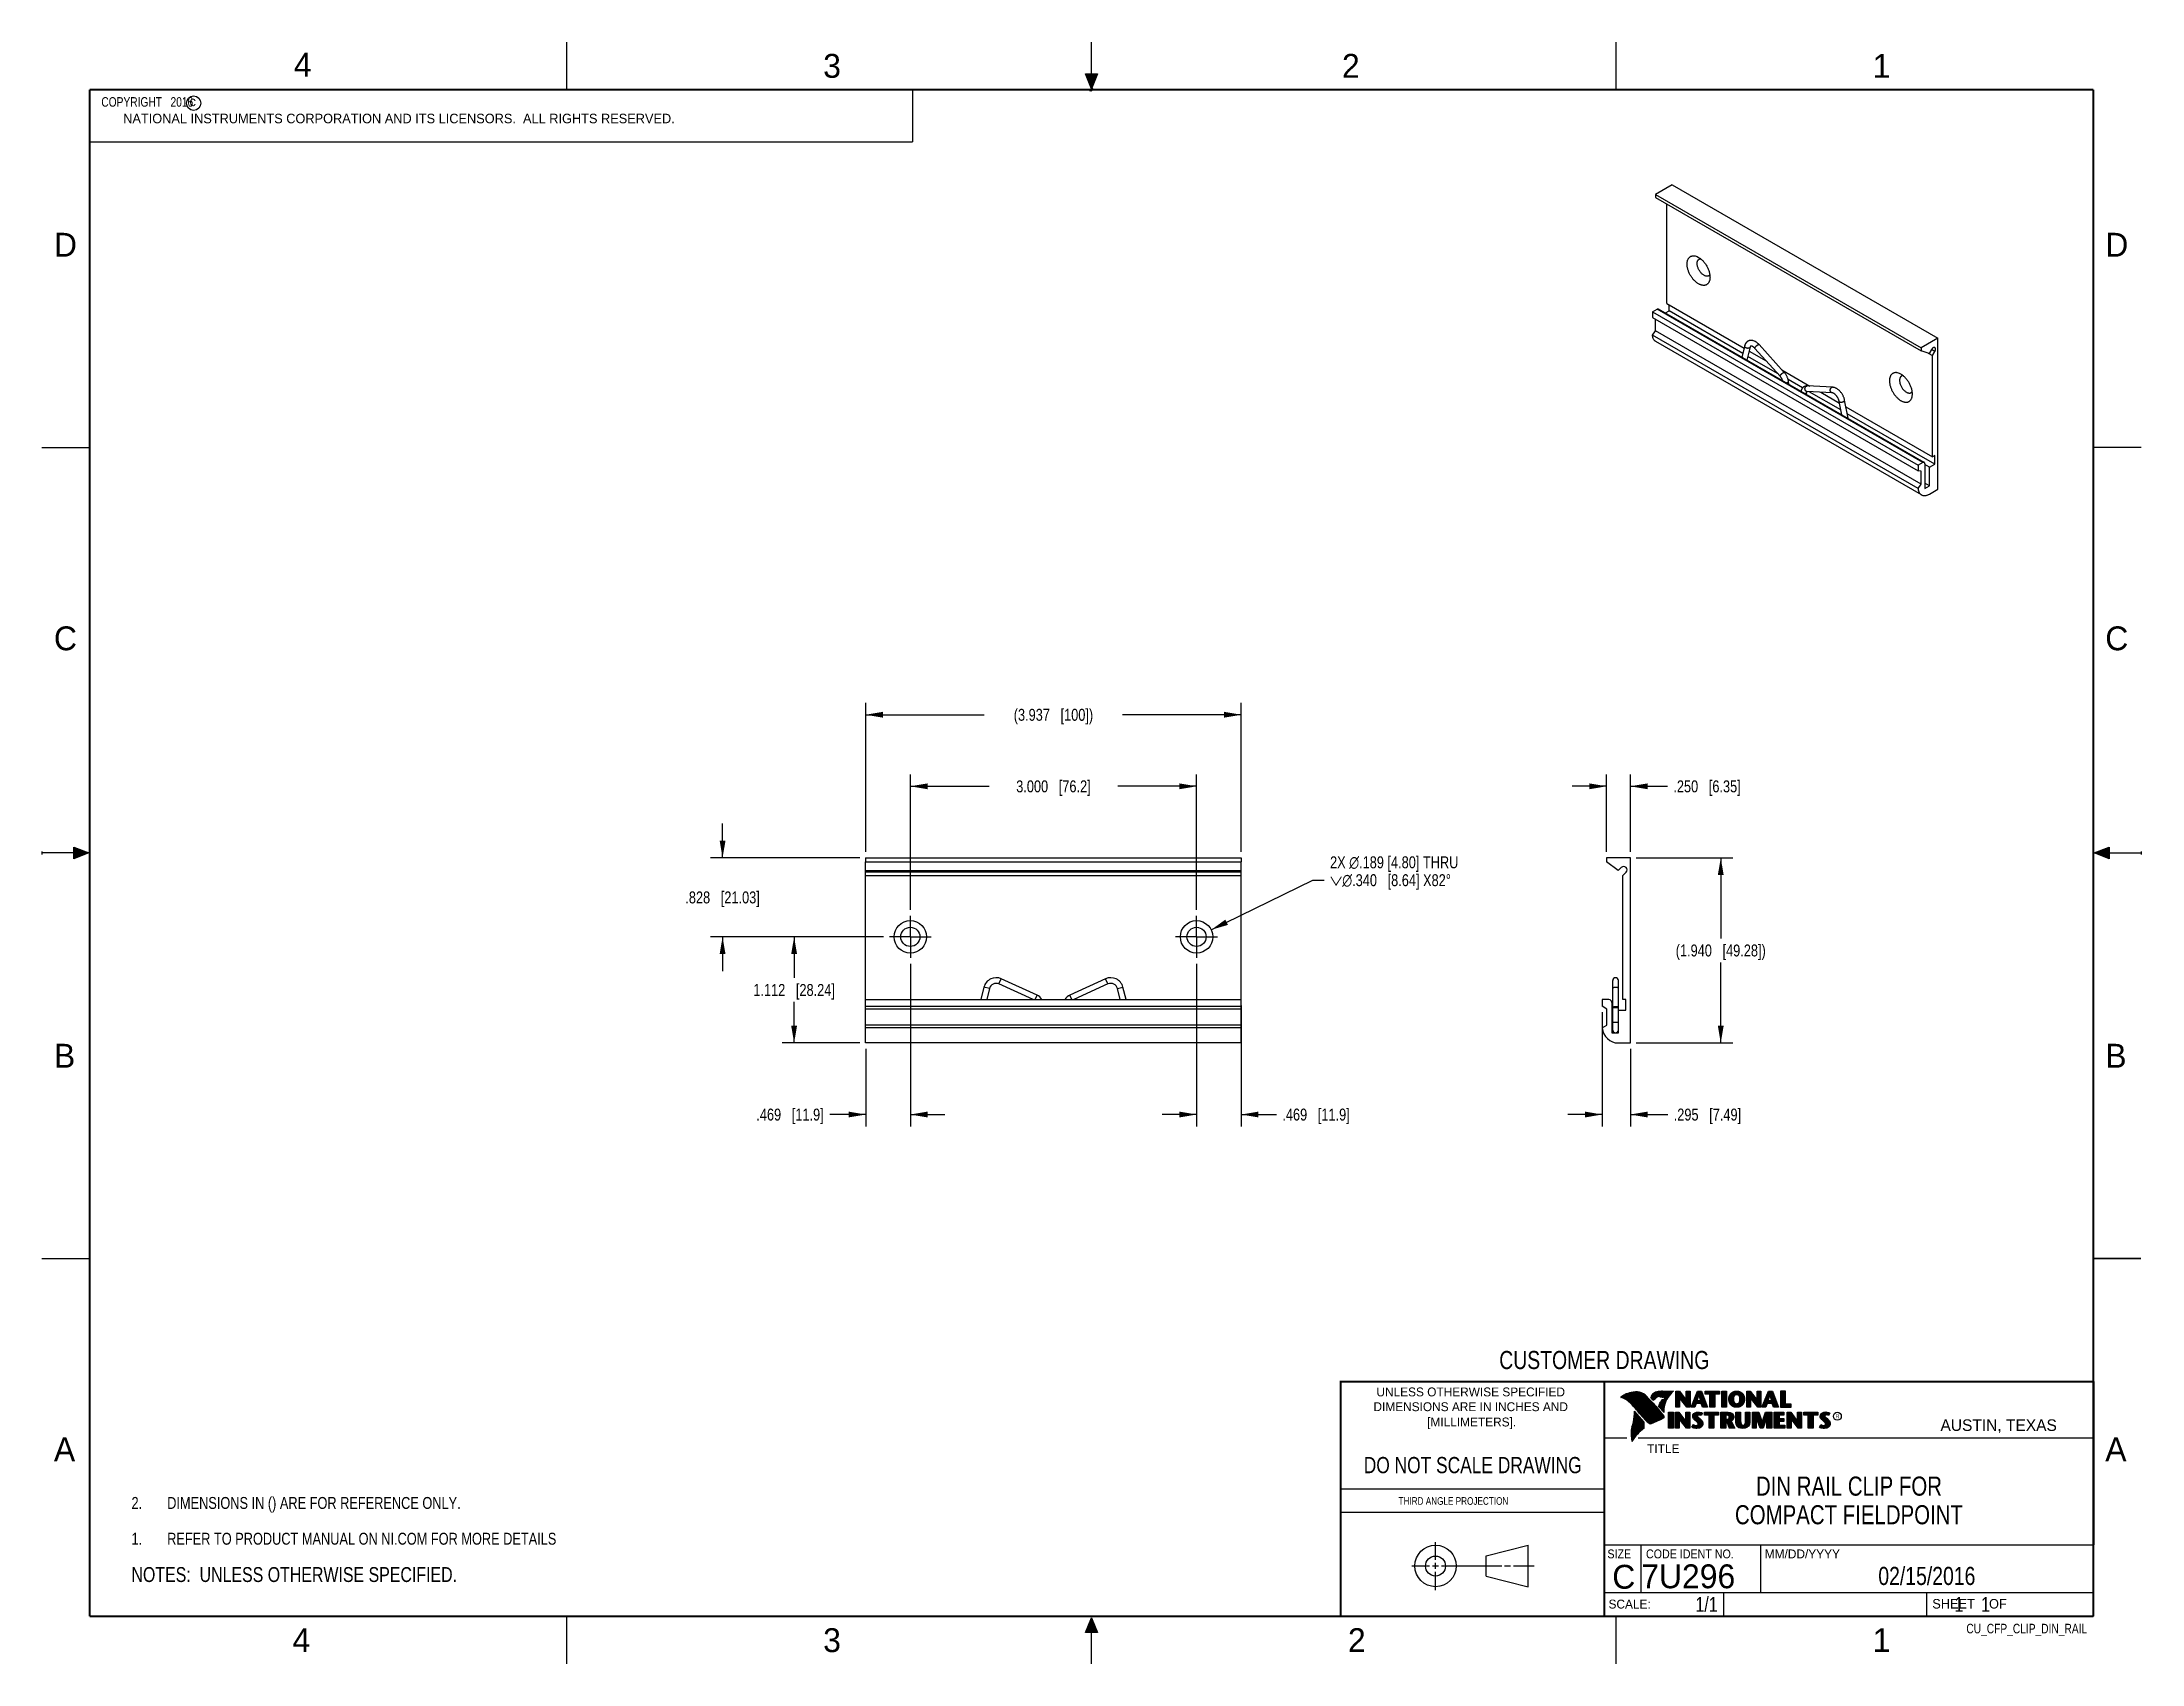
# Model space of a CAD drawing. Header units: inches. Extents: x 0 to 22, y 0 to 17.
import ezdxf

# ---------------------------------------------------------------- set-up
doc = ezdxf.new("R2010")
doc.units = ezdxf.units.IN
doc.header["$LTSCALE"] = 1.21
doc.header["$MEASUREMENT"] = 0
doc.linetypes.add('CENTER', pattern=[0.6, 0.375, -0.075, 0.075, -0.075])
doc.layers.get('0').update_dxf_attribs({"linetype": 'CONTINUOUS'})
for name, color, linetype in [('02___PRT_ALL_AXES', 7, 'CONTINUOUS'), ('DETAIL', 7, 'CONTINUOUS'), ('DIMENSIONS', 7, 'CONTINUOUS'), ('NOTE', 7, 'CONTINUOUS')]:
    doc.layers.add(name, color=color, linetype=linetype)
doc.styles.get("Standard").update_dxf_attribs({"font": 'txt', "width": 0.8})
doc.styles.add('TEXTSTYLE_2', font='txt')
doc.styles.add('TEXTSTYLE_3', font='txt', dxfattribs={"width": 0.9})
doc.dimstyles.new('DIMSTYLE_1', dxfattribs={"dimtxt": 0.125, "dimasz": 0.18, "dimexe": 0.125, "dimexo": 0.0625, "dimgap": 0.0625, "dimtad": 0, "dimtih": 1, "dimtoh": 1, "dimdec": 3, "dimzin": 4, "dimdsep": 46, "dimtxsty": 'STANDARD', "dimblk": '_FILLED', "dimblk1": '_FILLED', "dimblk2": '_FILLED', "dimcen": 0.09, "dimadec": 0, "dimazin": 0, "dimtp": 0.001, "dimtm": 0.001, "dimtfac": 1, "dimtdec": 3, "dimtofl": 0, "dimtmove": 0, "dimatfit": 3, "dimldrblk": '_FILLED', "dimfxl": 1, "dimtolj": 1, "dimtzin": 4, "dimarcsym": 0})
doc.dimstyles.new('DIMSTYLE_2', dxfattribs={"dimtxt": 0.125, "dimasz": 0.18, "dimexe": 0.125, "dimexo": 0.0625, "dimgap": 0.09, "dimtad": 0, "dimtih": 1, "dimtoh": 1, "dimdec": 3, "dimzin": 4, "dimdsep": 46, "dimtxsty": 'STANDARD', "dimblk": '_FILLED', "dimblk1": '_FILLED', "dimblk2": '_FILLED', "dimcen": 0.09, "dimadec": 0, "dimazin": 0, "dimtp": 0.001, "dimtm": 0.001, "dimtfac": 1, "dimtdec": 3, "dimtmove": 0, "dimatfit": 2, "dimldrblk": '_FILLED', "dimfxl": 1, "dimtolj": 1, "dimtzin": 4, "dimarcsym": 0})

msp = doc.modelspace()

# ---------------------------------------------------------------- texts
at = {"color": 2, "linetype": 'CONTINUOUS', "line_spacing_factor": 0.9}
for s, insert, char_height, width, attachment_point, style in [('4', (2.64, 16.8869), 0.25, 0.25, 1, 'TEXTSTYLE_2'), ('3', (8.1875, 16.875), 0.25, 0.25, 1, 'TEXTSTYLE_2'), ('2', (13.625, 16.875), 0.25, 0.25, 1, 'TEXTSTYLE_2'), ('1', (19.1875, 16.875), 0.25, 0.25, 1, 'TEXTSTYLE_2'), ('c', (1.5463, 16.428), 0.1, 0.1, 1, 'TEXTSTYLE_2'), ('NATIONAL INSTRUMENTS CORPORATION AND ITS LICENSORS.  ALL RIGHTS RESERVED.', (0.851, 16.2482), 0.1, 7.3, 1, 'TEXTSTYLE_2'), ('D', (0.125, 15), 0.25, 0.25, 1, 'TEXTSTYLE_2'), ('D', (21.625, 15), 0.25, 0.25, 1, 'TEXTSTYLE_2'), ('C', (0.125, 10.875), 0.25, 0.25, 1, 'TEXTSTYLE_2'), ('C', (21.625, 10.875), 0.25, 0.25, 1, 'TEXTSTYLE_2'), ('B', (0.125, 6.5), 0.25, 0.25, 1, 'TEXTSTYLE_2'), ('B', (21.625, 6.5), 0.25, 0.25, 1, 'TEXTSTYLE_2'), ('UNLESS OTHERWISE SPECIFIED', (14.9742, 2.8979), 0.093, 2.418, 2, 'TEXTSTYLE_2'), ('DIMENSIONS ARE IN INCHES AND', (14.9742, 2.7431), 0.093, 2.604, 2, 'TEXTSTYLE_2'), ('[MILLIMETERS].', (14.9844, 2.5829), 0.093, 1.302, 2, 'TEXTSTYLE_2'), ('R', (18.7972, 2.6166), 0.0418, 0.041753, 1, 'TEXTSTYLE_2'), ('AUSTIN, TEXAS', (19.898, 2.5642), 0.121576, 1.580488, 1, 'TEXTSTYLE_2'), ('A', (0.125, 2.375), 0.25, 0.25, 1, 'TEXTSTYLE_2'), ('TITLE', (16.8235, 2.303), 0.093, 0.465, 1, 'TEXTSTYLE_2'), ('A', (21.625, 2.375), 0.25, 0.25, 1, 'TEXTSTYLE_2'), ('SIZE', (16.407, 1.2002), 0.093, 0.3348, 1, 'TEXTSTYLE_3'), ('CODE IDENT NO.', (16.8114, 1.2002), 0.093, 1.1718, 1, 'TEXTSTYLE_3'), ('MM/DD/YYYY', (18.0565, 1.2002), 0.093, 0.93, 1, 'TEXTSTYLE_2'), ('SCALE:', (16.4187, 0.6745), 0.093, 0.558, 1, 'TEXTSTYLE_2'), ('SHEET    OF', (19.8121, 0.6815), 0.1, 1.1, 1, 'TEXTSTYLE_2'), ('4', (2.625, 0.375), 0.25, 0.25, 1, 'TEXTSTYLE_2'), ('3', (8.1875, 0.375), 0.25, 0.25, 1, 'TEXTSTYLE_2'), ('2', (13.6875, 0.375), 0.25, 0.25, 1, 'TEXTSTYLE_2'), ('1', (19.1875, 0.375), 0.25, 0.25, 1, 'TEXTSTYLE_2')]:
    msp.add_mtext(s, dxfattribs=dict(at, insert=insert, char_height=char_height, width=width, attachment_point=attachment_point, style=style))
at = {"color": 7, "linetype": 'CONTINUOUS', "attachment_point": 2, "line_spacing_factor": 0.9}
for s, insert, char_height, width in [('CUSTOMER DRAWING', (16.3742, 3.2811), 0.19, 2.432), ('DO NOT SCALE DRAWING', (14.9953, 2.1698), 0.17, 2.72)]:
    msp.add_mtext(s, dxfattribs=dict(at, insert=insert, char_height=char_height, width=width))
at = {"color": 2, "linetype": 'CONTINUOUS', "insert": (14.2178, 1.7486), "char_height": 0.08, "width": 1.408, "attachment_point": 1, "line_spacing_factor": 0.9}
msp.add_mtext('THIRD ANGLE PROJECTION', dxfattribs=at)
at = {"color": 7, "linetype": 'CONTINUOUS', "char_height": 0.25, "line_spacing_factor": 0.9, "style": 'TEXTSTYLE_2'}
for s, insert, width, attachment_point in [('C', (16.5785, 1.0393), 0.25, 2), ('7U296', (16.7614, 1.0441), 1.25, 1)]:
    msp.add_mtext(s, dxfattribs=dict(at, insert=insert, width=width, attachment_point=attachment_point))
at = {"layer": 'DETAIL', "color": 2, "linetype": 'CONTINUOUS', "char_height": 0.1, "line_spacing_factor": 0.9}
for s, insert, width, attachment_point in [('  COPYRIGHT   2016', (0.5624, 16.4219), 1.44, 1), ('CU_CFP_CLIP_DIN_RAIL', (21.4352, 0.4213), 1.6, 3)]:
    msp.add_mtext(s, dxfattribs=dict(at, insert=insert, width=width, attachment_point=attachment_point))
at = {"layer": 'DETAIL', "color": 7, "linetype": 'CONTINUOUS', "char_height": 0.15625, "line_spacing_factor": 0.9}
for s, insert, width, attachment_point in [('1/1', (17.5623, 0.7032), 0.375, 3), ('     1    1', (19.8125, 0.7031), 1.375, 1)]:
    msp.add_mtext(s, dxfattribs=dict(at, insert=insert, width=width, attachment_point=attachment_point))
at = {"layer": 'NOTE', "color": 7, "linetype": 'CONTINUOUS', "attachment_point": 2, "line_spacing_factor": 0.9}
for s, insert, char_height, width in [('DIN RAIL CLIP FOR\\PCOMPACT FIELDPOINT', (18.9387, 1.9646), 0.2, 2.88), ('02/15/2016 ', (19.755, 1.0181), 0.19, 1.672)]:
    msp.add_mtext(s, dxfattribs=dict(at, insert=insert, char_height=char_height, width=width))

# ---------------------------------------------------------------- blocks, each defined once
blk = doc.blocks.new('CUSTOM_NOTE_BL0', base_point=(3.625, 1.312))
at = {"color": 2, "linetype": 'CONTINUOUS', "width": 0.8}
for s, p in [('1.', (0.938, 1.25)), ('REFER TO PRODUCT MANUAL ON NI.COM FOR MORE DETAILS', (1.312, 1.25))]:
    blk.add_text(s, height=0.125, dxfattribs=at).set_placement(p)
blk = doc.blocks.new('_FILLED')
at = {"color": 0, "linetype": 'BYBLOCK'}
blk.add_solid([(0, 0), (-1, 0.17), (-1, -0.17)], dxfattribs=at)
blk = doc.blocks.new('*D0')
at = {"layer": 'DIMENSIONS', "color": 2, "linetype": 'CONTINUOUS'}
for p, q in [((8.633, 8.511), (8.633, 10.074)), ((8.633, 9.949), (9.876, 9.949)), ((12.57, 9.949), (11.326, 9.949)), ((12.57, 8.511), (12.57, 10.074))]:
    blk.add_line(p, q, dxfattribs=at)
at = {"layer": 'DIMENSIONS', "color": 2, "linetype": 'CONTINUOUS', "xscale": 0.18, "yscale": 0.18, "zscale": 0.18, "rotation": 180}
blk.add_blockref('_FILLED', (8.633, 9.949), dxfattribs=at)
at = {"layer": 'DIMENSIONS', "color": 2, "linetype": 'CONTINUOUS', "xscale": 0.18, "yscale": 0.18, "zscale": 0.18}
blk.add_blockref('_FILLED', (12.57, 9.949), dxfattribs=at)
at = {"layer": 'DIMENSIONS', "color": 2, "linetype": 'CONTINUOUS', "insert": (10.601, 10.011), "char_height": 0.125, "width": 1.325, "attachment_point": 2, "line_spacing_factor": 0.9}
blk.add_mtext('(3.937{\\Ftxt.shx;\\W1.000000;\\H0.125000; }[100])', dxfattribs=at)
blk = doc.blocks.new('*D1')
at = {"layer": 'DIMENSIONS', "color": 2, "linetype": 'CONTINUOUS'}
for p, q in [((9.101, 7.903), (9.101, 9.324)), ((12.101, 7.903), (12.101, 9.324)), ((9.101, 9.199), (9.926, 9.199)), ((12.101, 9.199), (11.276, 9.199))]:
    blk.add_line(p, q, dxfattribs=at)
at = {"layer": 'DIMENSIONS', "color": 2, "linetype": 'CONTINUOUS', "xscale": 0.18, "yscale": 0.18, "zscale": 0.18, "rotation": 180}
blk.add_blockref('_FILLED', (9.101, 9.199), dxfattribs=at)
at = {"layer": 'DIMENSIONS', "color": 2, "linetype": 'CONTINUOUS', "xscale": 0.18, "yscale": 0.18, "zscale": 0.18}
blk.add_blockref('_FILLED', (12.101, 9.199), dxfattribs=at)
at = {"layer": 'DIMENSIONS', "color": 2, "linetype": 'CONTINUOUS', "insert": (10.601, 9.261), "char_height": 0.125, "width": 1.225, "attachment_point": 2, "line_spacing_factor": 0.9}
blk.add_mtext('3.000{\\Ftxt.shx;\\W1.000000;\\H0.125000; }[76.2]', dxfattribs=at)
blk = doc.blocks.new('*D2')
at = {"layer": 'DIMENSIONS', "color": 2, "linetype": 'CONTINUOUS'}
for p, q in [((8.819, 7.621), (7.758, 7.621)), ((7.883, 7.621), (7.883, 7.19)), ((7.883, 6.509), (7.883, 6.94)), ((8.57, 6.509), (7.758, 6.509))]:
    blk.add_line(p, q, dxfattribs=at)
at = {"layer": 'DIMENSIONS', "color": 2, "linetype": 'CONTINUOUS', "xscale": 0.18, "yscale": 0.18, "zscale": 0.18}
for p, rotation in [((7.883, 7.621), 90), ((7.883, 6.509), 270)]:
    blk.add_blockref('_FILLED', p, dxfattribs=dict(at, rotation=rotation))
at = {"layer": 'DIMENSIONS', "color": 2, "linetype": 'CONTINUOUS', "insert": (7.883, 7.127), "char_height": 0.125, "width": 1.325, "attachment_point": 2, "line_spacing_factor": 0.9}
blk.add_mtext('1.112{\\Ftxt.shx;\\W1.000000;\\H0.125000; }[28.24]', dxfattribs=at)
blk = doc.blocks.new('*D3')
at = {"layer": 'DIMENSIONS', "color": 2, "linetype": 'CONTINUOUS'}
for p, q in [((7.133, 8.449), (7.133, 8.809)), ((8.57, 8.449), (7.008, 8.449)), ((8.819, 7.621), (7.008, 7.621)), ((7.133, 7.621), (7.133, 7.261))]:
    blk.add_line(p, q, dxfattribs=at)
at = {"layer": 'DIMENSIONS', "color": 2, "linetype": 'CONTINUOUS', "xscale": 0.18, "yscale": 0.18, "zscale": 0.18}
for p, rotation in [((7.133, 8.449), 270), ((7.133, 7.621), 90)]:
    blk.add_blockref('_FILLED', p, dxfattribs=dict(at, rotation=rotation))
at = {"layer": 'DIMENSIONS', "color": 2, "linetype": 'CONTINUOUS', "insert": (7.133, 8.097), "char_height": 0.125, "width": 1.225, "attachment_point": 2, "line_spacing_factor": 0.9}
blk.add_mtext('.828{\\Ftxt.shx;\\W1.000000;\\H0.125000; }[21.03]', dxfattribs=at)
blk = doc.blocks.new('*D4')
at = {"layer": 'DIMENSIONS', "color": 2, "linetype": 'CONTINUOUS'}
for p, q in [((16.71, 8.449), (17.72, 8.449)), ((17.595, 8.449), (17.595, 7.604)), ((17.595, 6.509), (17.595, 7.354)), ((16.71, 6.509), (17.72, 6.509))]:
    blk.add_line(p, q, dxfattribs=at)
at = {"layer": 'DIMENSIONS', "color": 2, "linetype": 'CONTINUOUS', "xscale": 0.18, "yscale": 0.18, "zscale": 0.18}
for p, rotation in [((17.595, 8.449), 90), ((17.595, 6.509), 270)]:
    blk.add_blockref('_FILLED', p, dxfattribs=dict(at, rotation=rotation))
at = {"layer": 'DIMENSIONS', "color": 2, "linetype": 'CONTINUOUS', "insert": (17.595, 7.541), "char_height": 0.125, "width": 1.525, "attachment_point": 2, "line_spacing_factor": 0.9}
blk.add_mtext('(1.940{\\Ftxt.shx;\\W1.000000;\\H0.125000; }[49.28])', dxfattribs=at)
blk = doc.blocks.new('*D5')
at = {"layer": 'DIMENSIONS', "color": 2, "linetype": 'CONTINUOUS'}
for p, q in [((9.101, 7.339), (9.101, 5.634)), ((8.633, 6.446), (8.633, 5.634)), ((8.633, 5.759), (8.256, 5.759)), ((9.101, 5.759), (9.461, 5.759))]:
    blk.add_line(p, q, dxfattribs=at)
at = {"layer": 'DIMENSIONS', "color": 2, "linetype": 'CONTINUOUS', "xscale": 0.18, "yscale": 0.18, "zscale": 0.18}
blk.add_blockref('_FILLED', (8.633, 5.759), dxfattribs=at)
at = {"layer": 'DIMENSIONS', "color": 2, "linetype": 'CONTINUOUS', "xscale": 0.18, "yscale": 0.18, "zscale": 0.18, "rotation": 180}
blk.add_blockref('_FILLED', (9.101, 5.759), dxfattribs=at)
at = {"layer": 'DIMENSIONS', "color": 2, "linetype": 'CONTINUOUS', "insert": (8.193, 5.821), "char_height": 0.125, "width": 1.125, "attachment_point": 3, "line_spacing_factor": 0.9}
blk.add_mtext('.469{\\Ftxt.shx;\\W1.000000;\\H0.125000; }[11.9]', dxfattribs=at)
blk = doc.blocks.new('*D6')
at = {"layer": 'DIMENSIONS', "color": 2, "linetype": 'CONTINUOUS'}
for p, q in [((12.101, 7.339), (12.101, 5.634)), ((12.57, 6.901), (12.57, 5.634)), ((12.101, 5.759), (11.741, 5.759)), ((12.57, 5.759), (12.938, 5.759))]:
    blk.add_line(p, q, dxfattribs=at)
at = {"layer": 'DIMENSIONS', "color": 2, "linetype": 'CONTINUOUS', "xscale": 0.18, "yscale": 0.18, "zscale": 0.18}
blk.add_blockref('_FILLED', (12.101, 5.759), dxfattribs=at)
at = {"layer": 'DIMENSIONS', "color": 2, "linetype": 'CONTINUOUS', "xscale": 0.18, "yscale": 0.18, "zscale": 0.18, "rotation": 180}
blk.add_blockref('_FILLED', (12.57, 5.759), dxfattribs=at)
at = {"layer": 'DIMENSIONS', "color": 2, "linetype": 'CONTINUOUS', "insert": (13, 5.821), "char_height": 0.125, "width": 1.125, "attachment_point": 1, "line_spacing_factor": 0.9}
blk.add_mtext('.469{\\Ftxt.shx;\\W1.000000;\\H0.125000; }[11.9]', dxfattribs=at)
blk = doc.blocks.new('*D7')
at = {"layer": 'DIMENSIONS', "color": 2, "linetype": 'CONTINUOUS'}
for p, q in [((16.352, 6.831), (16.352, 5.634)), ((16.648, 6.446), (16.648, 5.634)), ((16.352, 5.759), (15.992, 5.759)), ((16.648, 5.759), (17.04, 5.759))]:
    blk.add_line(p, q, dxfattribs=at)
at = {"layer": 'DIMENSIONS', "color": 2, "linetype": 'CONTINUOUS', "xscale": 0.18, "yscale": 0.18, "zscale": 0.18}
blk.add_blockref('_FILLED', (16.352, 5.759), dxfattribs=at)
at = {"layer": 'DIMENSIONS', "color": 2, "linetype": 'CONTINUOUS', "xscale": 0.18, "yscale": 0.18, "zscale": 0.18, "rotation": 180}
blk.add_blockref('_FILLED', (16.648, 5.759), dxfattribs=at)
at = {"layer": 'DIMENSIONS', "color": 2, "linetype": 'CONTINUOUS', "insert": (17.102, 5.821), "char_height": 0.125, "width": 1.125, "attachment_point": 1, "line_spacing_factor": 0.9}
blk.add_mtext('.295{\\Ftxt.shx;\\W1.000000;\\H0.125000; }[7.49]', dxfattribs=at)
blk = doc.blocks.new('*D8')
at = {"layer": 'DIMENSIONS', "color": 2, "linetype": 'CONTINUOUS'}
for p, q in [((16.398, 8.511), (16.398, 9.324)), ((16.648, 8.511), (16.648, 9.324)), ((16.398, 9.199), (16.038, 9.199)), ((16.648, 9.199), (17.036, 9.199))]:
    blk.add_line(p, q, dxfattribs=at)
at = {"layer": 'DIMENSIONS', "color": 2, "linetype": 'CONTINUOUS', "xscale": 0.18, "yscale": 0.18, "zscale": 0.18}
blk.add_blockref('_FILLED', (16.398, 9.199), dxfattribs=at)
at = {"layer": 'DIMENSIONS', "color": 2, "linetype": 'CONTINUOUS', "xscale": 0.18, "yscale": 0.18, "zscale": 0.18, "rotation": 180}
blk.add_blockref('_FILLED', (16.648, 9.199), dxfattribs=at)
at = {"layer": 'DIMENSIONS', "color": 2, "linetype": 'CONTINUOUS', "insert": (17.098, 9.261), "char_height": 0.125, "width": 1.125, "attachment_point": 1, "line_spacing_factor": 0.9}
blk.add_mtext('.250{\\Ftxt.shx;\\W1.000000;\\H0.125000; }[6.35]', dxfattribs=at)
blk = doc.blocks.new('*D9')
at = {"layer": 'DIMENSIONS', "color": 2, "linetype": 'CONTINUOUS'}
for p, q in [((12.254, 7.695), (13.32, 8.215)), ((13.32, 8.215), (13.437, 8.215))]:
    blk.add_line(p, q, dxfattribs=at)
at = {"layer": 'DIMENSIONS', "color": 2, "linetype": 'CONTINUOUS', "xscale": 0.18, "yscale": 0.18, "zscale": 0.18, "rotation": 205.9840691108}
blk.add_blockref('_FILLED', (12.254, 7.695), dxfattribs=at)
at = {"layer": 'DIMENSIONS', "color": 2, "linetype": 'CONTINUOUS', "insert": (13.5, 8.465), "char_height": 0.125, "width": 2.07708, "attachment_point": 1, "line_spacing_factor": 0.9}
blk.add_mtext('2X \\Fgdt;{\\Fgdt;n}\\Ftxt;.189 [4.80] THRU\\P\\Fgdt;{\\Fgdt;w}{\\Fgdt;n}\\Ftxt;.340{\\Ftxt.shx;\\W1.000000;\\H0.125000; }[8.64] X82\\Fgdt;{\\Fgdt;~}', dxfattribs=at)
blk = doc.blocks.new('NOTES_HEADER_BL1', base_point=(3.1215, 0.9375))
at = {"layer": 'DETAIL', "color": 2, "linetype": 'CONTINUOUS', "width": 0.8}
blk.add_text('NOTES:  UNLESS OTHERWISE SPECIFIED.', height=0.156, dxfattribs=at).set_placement((0.9375, 0.8595))
blk = doc.blocks.new('DIMS_REF_BL2', base_point=(3.125, 1.687))
at = {"layer": 'DETAIL', "color": 2, "linetype": 'CONTINUOUS', "width": 0.8}
for s, p in [('2.', (0.938, 1.625)), ('DIMENSIONS IN () ARE FOR REFERENCE ONLY.', (1.312, 1.625))]:
    blk.add_text(s, height=0.125, dxfattribs=at).set_placement(p)

# ---------------------------------------------------------------- dimensions: what is measured, and where the dimension line sits
at = {"layer": 'DIMENSIONS', "color": 2, "linetype": 'CONTINUOUS'}
for base, p1, p2, angle, picture, middle in [((8.6326, 9.9489), (12.5696, 8.4489), (8.6326, 8.4489), 180, '*D0', (10.6011, 9.9489)), ((17.5947, 6.5089), (16.6475, 8.4489), (16.6475, 6.5089), 270, '*D4', (17.5947, 7.4789))]:
    dim = msp.add_linear_dim(base=base, p1=p1, p2=p2, angle=angle, text='(<>)', dimstyle='DIMSTYLE_1', dxfattribs=at)
    dim.commit()
    dim.dimension.update_dxf_attribs({"geometry": picture, "text_midpoint": middle, "dimtype": 160})
for base, p1, p2, picture, middle in [((12.1011, 9.1989), (9.1011, 7.8404), (12.1011, 7.8404), '*D1', (10.6011, 9.1989)), ((9.101124, 5.758933), (8.63262, 6.508933), (9.101124, 7.401433), '*D5', (7.630979, 5.758933)), ((12.56963, 5.75893), (12.10112, 7.40143), (12.56963, 6.96393), '*D6', (13.56253, 5.75893))]:
    dim = msp.add_linear_dim(base=base, p1=p1, p2=p2, dimstyle='DIMSTYLE_1', dxfattribs=at)
    dim.commit()
    dim.dimension.update_dxf_attribs({"geometry": picture, "text_midpoint": middle, "dimtype": 160})
for base, p1, p2, angle, picture, middle in [((16.3975, 9.1989), (16.6475, 8.4489), (16.3975, 8.4489), 180, '*D8', (17.6606, 9.1989)), ((7.1326, 7.6209), (8.6326, 8.4489), (8.8816, 7.6209), 270, '*D3', (7.1326, 8.0349)), ((7.8826, 6.5089), (8.8816, 7.6209), (8.6326, 6.5089), 270, '*D2', (7.8826, 7.0649)), ((16.3525, 5.7589), (16.6475, 6.5089), (16.3525, 6.8939), 180, '*D7', (17.6646, 5.7589))]:
    dim = msp.add_linear_dim(base=base, p1=p1, p2=p2, angle=angle, dimstyle='DIMSTYLE_1', dxfattribs=at)
    dim.commit()
    dim.dimension.update_dxf_attribs({"geometry": picture, "text_midpoint": middle, "dimtype": 160})
dim = msp.add_diameter_dim_2p(p1=(12.2539, 7.6954), p2=(11.9483, 7.5465), text='2X %%c.189 [4.80] THRU\\P{\\Fgdt;w}%%c<> X82%%d', dimstyle='DIMSTYLE_2', override={"dimpost": '<>'}, dxfattribs=at)
dim.commit()
dim.dimension.update_dxf_attribs({"geometry": '*D9', "text_midpoint": (14.5382, 8.3086), "dimtype": 163})

# ---------------------------------------------------------------- hatches: boundary and pattern name
at = {"linetype": 'CONTINUOUS'}
for points in [[(11, 16.51), (10.9375, 16.6663), (11.0625, 16.6663)], [(0.3337, 8.5625), (0.49, 8.5), (0.3337, 8.4375)], [(21.6663, 8.5625), (21.6663, 8.4375), (21.51, 8.5)], [(10.9375, 0.3287), (11, 0.485), (11.0625, 0.3287)]]:
    msp.add_hatch(color=2, dxfattribs=at).paths.add_polyline_path(points)

# ---------------------------------------------------------------- linework, layer by layer
at = {"color": 2, "linetype": 'CONTINUOUS'}
for p, q in [((5.5, 16.5), (5.5, 17)), ((11, 16.485), (11, 17)), ((16.5, 16.5), (16.5, 17)), ((11, 16.51), (10.9375, 16.6663)), ((10.9375, 16.6663), (11.0625, 16.6663)), ((11.015, 16.515), (10.985, 16.485)), ((10.985, 16.485), (11, 16.515)), ((11.0625, 16.6663), (11, 16.51)), ((11, 16.485), (11.015, 16.515)), ((0.4999, 16.5), (9.1249, 16.5)), ((0.4999, 16.5), (0.4999, 15.9531)), ((9.1249, 16.5), (9.1249, 15.9531)), ((0.4999, 15.9531), (9.1249, 15.9531)), ((0, 12.75), (0.5, 12.75)), ((22, 12.75), (21.5, 12.75)), ((0, 8.515), (0, 8.485)), ((0.49, 8.5), (0, 8.5)), ((0.3337, 8.4375), (0.3337, 8.5625)), ((0.3337, 8.5625), (0.49, 8.5)), ((0.49, 8.5), (0.3337, 8.4375)), ((21.51, 8.5), (21.6663, 8.5625)), ((21.51, 8.5), (22, 8.5)), ((21.6663, 8.4375), (21.51, 8.5)), ((21.6663, 8.5625), (21.6663, 8.4375)), ((22, 8.515), (22, 8.485)), ((0, 4.25), (0.5, 4.25)), ((16.3737, 2.9596), (21.5037, 2.9596)), ((16.3737, 2.9596), (16.3737, 1.2496)), ((16.375, 2.96), (21.5, 2.96)), ((21.5037, 2.9596), (21.5037, 1.2496)), ((16.5578, 2.796), (16.5578, 2.7989)), ((16.5646, 2.7936), (16.5646, 2.8033)), ((16.5714, 2.7909), (16.5714, 2.8075)), ((16.5782, 2.788), (16.5782, 2.8116)), ((16.5851, 2.7849), (16.5851, 2.8154)), ((16.5919, 2.7815), (16.5919, 2.819)), ((16.5987, 2.7778), (16.5987, 2.8221)), ((16.6055, 2.7738), (16.6055, 2.8249)), ((16.6124, 2.7696), (16.6124, 2.8276)), ((16.6192, 2.765), (16.6192, 2.8301)), ((16.626, 2.7601), (16.626, 2.8325)), ((16.6329, 2.7549), (16.6329, 2.8347)), ((16.6397, 2.7492), (16.6397, 2.8367)), ((16.6465, 2.7431), (16.6465, 2.8386)), ((16.6533, 2.7366), (16.6533, 2.8403)), ((16.6602, 2.7295), (16.6602, 2.8419)), ((16.667, 2.7221), (16.667, 2.8435)), ((16.6738, 2.7146), (16.6738, 2.8449)), ((16.6806, 2.707), (16.6806, 2.8459)), ((16.6875, 2.6995), (16.6875, 2.8467)), ((16.7939, 2.533), (16.6919, 2.6489)), ((16.6943, 2.6918), (16.6943, 2.8472)), ((16.7011, 2.6841), (16.7011, 2.8474)), ((16.708, 2.6764), (16.708, 2.8474)), ((16.7148, 2.6685), (16.7148, 2.847)), ((16.7216, 2.6607), (16.7216, 2.8465)), ((16.7284, 2.6527), (16.7284, 2.8456)), ((16.7353, 2.6447), (16.7353, 2.8445)), ((16.7421, 2.6366), (16.7421, 2.8431)), ((16.7489, 2.6285), (16.7489, 2.8417)), ((16.7557, 2.6204), (16.7557, 2.84)), ((16.7626, 2.6125), (16.7626, 2.8378)), ((16.7694, 2.6046), (16.7694, 2.8352)), ((16.7762, 2.5968), (16.7762, 2.8321)), ((16.7831, 2.5891), (16.7831, 2.8284)), ((16.7899, 2.5815), (16.7899, 2.8242)), ((16.7967, 2.5739), (16.7967, 2.8193)), ((16.8035, 2.5665), (16.8035, 2.8136)), ((16.8104, 2.5591), (16.8104, 2.807)), ((16.8172, 2.5519), (16.8172, 2.7996)), ((16.824, 2.5447), (16.824, 2.7924)), ((16.8308, 2.5375), (16.8308, 2.7853)), ((16.8377, 2.5314), (16.8377, 2.7781)), ((16.8445, 2.5262), (16.8445, 2.7709)), ((16.8513, 2.523), (16.8513, 2.7637)), ((16.8581, 2.5224), (16.8581, 2.7565)), ((16.8864, 2.7664), (16.8632, 2.7937)), ((16.865, 2.5241), (16.865, 2.7493)), ((16.8877, 2.7723), (16.8682, 2.7952)), ((16.8718, 2.791), (16.8718, 2.8085)), ((16.8718, 2.527), (16.8718, 2.7421)), ((16.8786, 2.783), (16.8786, 2.8206)), ((16.8786, 2.5298), (16.8786, 2.7348)), ((16.8855, 2.7749), (16.8855, 2.8281)), ((16.8855, 2.5327), (16.8855, 2.727)), ((16.8923, 2.7747), (16.8923, 2.8335)), ((16.8923, 2.5356), (16.8923, 2.7187)), ((16.8991, 2.7788), (16.8991, 2.8375)), ((16.8991, 2.5385), (16.8991, 2.7104)), ((16.9059, 2.7837), (16.9059, 2.8408)), ((16.9059, 2.5415), (16.9059, 2.7022)), ((16.9128, 2.7896), (16.9128, 2.8436)), ((16.9128, 2.5446), (16.9128, 2.6939)), ((16.9196, 2.7966), (16.9196, 2.8459)), ((16.9196, 2.5477), (16.9196, 2.6856)), ((16.9264, 2.8018), (16.9264, 2.8477)), ((16.9264, 2.5508), (16.9264, 2.6774)), ((16.9332, 2.8053), (16.9332, 2.849)), ((16.9332, 2.554), (16.9332, 2.6691)), ((16.9401, 2.8077), (16.9401, 2.8499)), ((16.9401, 2.5573), (16.9401, 2.6608)), ((16.9616, 2.6797), (16.9434, 2.7005)), ((16.9469, 2.8082), (16.9469, 2.8509)), ((16.9469, 2.5606), (16.9469, 2.6526)), ((16.9653, 2.6828), (16.9492, 2.7013)), ((16.9537, 2.8069), (16.9537, 2.8518)), ((16.9537, 2.696), (16.9537, 2.7109)), ((16.9537, 2.5639), (16.9537, 2.6443)), ((16.9606, 2.8048), (16.9606, 2.8525)), ((16.9606, 2.6882), (16.9606, 2.7266)), ((16.9674, 2.8034), (16.9674, 2.8531)), ((16.9674, 2.6802), (16.9674, 2.7444)), ((16.9742, 2.8027), (16.9742, 2.8536)), ((16.9742, 2.672), (16.9742, 2.7568)), ((16.981, 2.8023), (16.981, 2.854)), ((16.981, 2.664), (16.981, 2.7634)), ((16.9838, 2.8589), (17.0997, 2.8607)), ((16.9839, 2.8541), (17.087, 2.8557)), ((16.9879, 2.802), (16.9879, 2.8542)), ((16.9879, 2.6563), (16.9879, 2.7665)), ((16.999, 2.637), (16.9946, 2.6418)), ((16.9947, 2.8019), (16.9947, 2.8543)), ((16.9947, 2.6748), (16.9947, 2.7683)), ((17.0015, 2.8005), (17.0015, 2.8544)), ((17.0015, 2.7195), (17.0015, 2.7694)), ((17.0083, 2.7963), (17.0083, 2.8545)), ((17.0083, 2.7388), (17.0083, 2.7698)), ((17.0152, 2.755), (17.0152, 2.8546)), ((17.022, 2.7691), (17.022, 2.8547)), ((17.0288, 2.7817), (17.0288, 2.8548)), ((17.0357, 2.7931), (17.0357, 2.8549)), ((17.0425, 2.8035), (17.0425, 2.855)), ((17.0493, 2.8131), (17.0493, 2.8551)), ((17.0561, 2.822), (17.0561, 2.8552)), ((17.063, 2.8303), (17.063, 2.8553)), ((17.0698, 2.8381), (17.0698, 2.8554)), ((17.0766, 2.8454), (17.0766, 2.8555)), ((17.1243, 2.8592), (17.1609, 2.8592)), ((17.1243, 2.6915), (17.1243, 2.8592)), ((17.1637, 2.6915), (17.1243, 2.6915)), ((17.1291, 2.8543), (17.1585, 2.8543)), ((17.1291, 2.6963), (17.1291, 2.8543)), ((17.1589, 2.6963), (17.1291, 2.6963)), ((17.1381, 2.6963), (17.1381, 2.8543)), ((17.1447, 2.6963), (17.1447, 2.8543)), ((17.1514, 2.6963), (17.1514, 2.8543)), ((17.1589, 2.8042), (17.1581, 2.8543)), ((17.1585, 2.8543), (17.2383, 2.7492)), ((17.2418, 2.6963), (17.1589, 2.8042)), ((17.1589, 2.8042), (17.1589, 2.6963)), ((17.1609, 2.8592), (17.2334, 2.7636)), ((17.2395, 2.6915), (17.1637, 2.7899)), ((17.1637, 2.7899), (17.1637, 2.6915)), ((17.1648, 2.7965), (17.1648, 2.8461)), ((17.1714, 2.7879), (17.1714, 2.8373)), ((17.1781, 2.7792), (17.1781, 2.8285)), ((17.1848, 2.7705), (17.1848, 2.8197)), ((17.1915, 2.7618), (17.1915, 2.8109)), ((17.1981, 2.7531), (17.1981, 2.8021)), ((17.2048, 2.7445), (17.2048, 2.7933)), ((17.2115, 2.7358), (17.2115, 2.7845)), ((17.2182, 2.7271), (17.2182, 2.7757)), ((17.2248, 2.7184), (17.2248, 2.7669)), ((17.2315, 2.7098), (17.2315, 2.7581)), ((17.2334, 2.8592), (17.2732, 2.8592)), ((17.2334, 2.7636), (17.2334, 2.8592)), ((17.2382, 2.7011), (17.2383, 2.7492)), ((17.2383, 2.8543), (17.2684, 2.8543)), ((17.2383, 2.7492), (17.2383, 2.8543)), ((17.2732, 2.6915), (17.2395, 2.6915)), ((17.2684, 2.6963), (17.2418, 2.6963)), ((17.2449, 2.6963), (17.2449, 2.8543)), ((17.2515, 2.6963), (17.2515, 2.8543)), ((17.2582, 2.6963), (17.2582, 2.8543)), ((17.2649, 2.6963), (17.2649, 2.8543)), ((17.2684, 2.8543), (17.2684, 2.6963)), ((17.2732, 2.8592), (17.2732, 2.6915)), ((17.2831, 2.6915), (17.3516, 2.8591)), ((17.3228, 2.6915), (17.2831, 2.6915)), ((17.2903, 2.6964), (17.3548, 2.8542)), ((17.3195, 2.6964), (17.2903, 2.6964)), ((17.2983, 2.6964), (17.2983, 2.7158)), ((17.3049, 2.6964), (17.3049, 2.7322)), ((17.3116, 2.6964), (17.3116, 2.7485)), ((17.3183, 2.6964), (17.3183, 2.7648)), ((17.3356, 2.7364), (17.3195, 2.6964)), ((17.3388, 2.7316), (17.3228, 2.6915)), ((17.325, 2.7101), (17.325, 2.7812)), ((17.3316, 2.7267), (17.3316, 2.7975)), ((17.394, 2.7364), (17.3356, 2.7364)), ((17.3383, 2.7364), (17.3383, 2.8138)), ((17.3905, 2.7316), (17.3388, 2.7316)), ((17.3409, 2.7533), (17.3624, 2.8228)), ((17.389, 2.7533), (17.3409, 2.7533)), ((17.345, 2.7666), (17.345, 2.8302)), ((17.345, 2.7364), (17.345, 2.7533)), ((17.3475, 2.7581), (17.3659, 2.8179)), ((17.3827, 2.7581), (17.3475, 2.7581)), ((17.3516, 2.8591), (17.3938, 2.8591)), ((17.3517, 2.7882), (17.3517, 2.8465)), ((17.3517, 2.7364), (17.3517, 2.7533)), ((17.3548, 2.8542), (17.3905, 2.8542)), ((17.3583, 2.8098), (17.3583, 2.8542)), ((17.3583, 2.7364), (17.3583, 2.7533)), ((17.3624, 2.8228), (17.3701, 2.8228)), ((17.365, 2.8228), (17.365, 2.8542)), ((17.365, 2.7364), (17.365, 2.7533)), ((17.3659, 2.8179), (17.3664, 2.8179)), ((17.3664, 2.8179), (17.3827, 2.7581)), ((17.3701, 2.8228), (17.389, 2.7533)), ((17.3717, 2.817), (17.3717, 2.8542)), ((17.3717, 2.7364), (17.3717, 2.7533)), ((17.3784, 2.7925), (17.3784, 2.8542)), ((17.3784, 2.7364), (17.3784, 2.7533)), ((17.385, 2.7679), (17.385, 2.8542)), ((17.385, 2.7364), (17.385, 2.7533)), ((17.3905, 2.8542), (17.4504, 2.6964)), ((17.4039, 2.6915), (17.3905, 2.7316)), ((17.3917, 2.7364), (17.3917, 2.851)), ((17.3938, 2.8591), (17.4574, 2.6915)), ((17.4074, 2.6964), (17.394, 2.7364)), ((17.3984, 2.7232), (17.3984, 2.8334)), ((17.4574, 2.6915), (17.4039, 2.6915)), ((17.4051, 2.7034), (17.4051, 2.8158)), ((17.4504, 2.6964), (17.4074, 2.6964)), ((17.4118, 2.6964), (17.4118, 2.7982)), ((17.4184, 2.6964), (17.4184, 2.7806)), ((17.4251, 2.6964), (17.4251, 2.763)), ((17.4318, 2.6964), (17.4318, 2.7455)), ((17.4327, 2.8591), (17.5802, 2.8591)), ((17.4327, 2.8278), (17.4327, 2.8591)), ((17.481, 2.8278), (17.4327, 2.8278)), ((17.4375, 2.8542), (17.5753, 2.8542)), ((17.4375, 2.8327), (17.4375, 2.8542)), ((17.4859, 2.8327), (17.4375, 2.8327)), ((17.4385, 2.6964), (17.4385, 2.7279)), ((17.4451, 2.8327), (17.4451, 2.8542)), ((17.4451, 2.6964), (17.4451, 2.7103)), ((17.4518, 2.8327), (17.4518, 2.8542)), ((17.4585, 2.8327), (17.4585, 2.8542)), ((17.4652, 2.8327), (17.4652, 2.8542)), ((17.4718, 2.8327), (17.4718, 2.8542)), ((17.4785, 2.8327), (17.4785, 2.8542)), ((17.481, 2.6915), (17.481, 2.8278)), ((17.5318, 2.6915), (17.481, 2.6915)), ((17.4859, 2.8327), (17.4852, 2.8542)), ((17.4859, 2.6964), (17.4859, 2.8327)), ((17.5269, 2.6964), (17.4859, 2.6964)), ((17.4919, 2.6964), (17.4919, 2.8542)), ((17.4985, 2.6964), (17.4985, 2.8542)), ((17.5052, 2.6964), (17.5052, 2.8542)), ((17.5119, 2.6964), (17.5119, 2.8542)), ((17.5186, 2.6964), (17.5186, 2.8542)), ((17.5269, 2.8327), (17.5252, 2.8542)), ((17.5753, 2.8327), (17.5269, 2.8327)), ((17.5269, 2.8327), (17.5269, 2.6964)), ((17.5802, 2.8278), (17.5318, 2.8278)), ((17.5318, 2.8278), (17.5318, 2.6915)), ((17.5319, 2.8327), (17.5319, 2.8542)), ((17.5386, 2.8327), (17.5386, 2.8542)), ((17.5453, 2.8327), (17.5453, 2.8542)), ((17.5519, 2.8327), (17.5519, 2.8542)), ((17.5586, 2.8327), (17.5586, 2.8542)), ((17.5653, 2.8327), (17.5653, 2.8542)), ((17.572, 2.8327), (17.572, 2.8542)), ((17.5753, 2.8542), (17.5753, 2.8327)), ((17.5802, 2.8591), (17.5802, 2.8278)), ((17.6059, 2.8591), (17.6565, 2.8591)), ((17.6059, 2.6915), (17.6059, 2.8591)), ((17.6565, 2.6915), (17.6059, 2.6915)), ((17.6108, 2.8542), (17.6516, 2.8542)), ((17.6108, 2.6964), (17.6108, 2.8542)), ((17.6516, 2.6964), (17.6108, 2.6964)), ((17.6187, 2.6964), (17.6187, 2.8542)), ((17.6254, 2.6964), (17.6254, 2.8542)), ((17.632, 2.6964), (17.632, 2.8542)), ((17.6387, 2.6964), (17.6387, 2.8542)), ((17.6454, 2.6964), (17.6454, 2.8542)), ((17.6516, 2.8542), (17.6516, 2.6964)), ((17.6565, 2.8591), (17.6565, 2.6915)), ((17.6849, 2.7803), (17.6851, 2.7836)), ((17.6849, 2.7769), (17.6849, 2.7803)), ((17.6849, 2.7735), (17.6849, 2.7769)), ((17.6851, 2.7701), (17.6849, 2.7735)), ((17.6851, 2.7836), (17.6853, 2.7869)), ((17.6854, 2.7668), (17.6851, 2.7701)), ((17.6853, 2.7869), (17.6857, 2.7901)), ((17.6859, 2.7634), (17.6854, 2.7668)), ((17.6857, 2.7901), (17.6862, 2.7933)), ((17.6864, 2.76), (17.6859, 2.7634)), ((17.6862, 2.7933), (17.6868, 2.7964)), ((17.687, 2.7567), (17.6864, 2.76)), ((17.6868, 2.7964), (17.6876, 2.7995)), ((17.6878, 2.7535), (17.687, 2.7567)), ((17.6876, 2.7995), (17.6884, 2.8024)), ((17.6886, 2.7503), (17.6878, 2.7535)), ((17.6884, 2.8024), (17.6893, 2.8053)), ((17.6895, 2.7471), (17.6886, 2.7503)), ((17.6893, 2.8053), (17.6904, 2.8081)), ((17.6905, 2.7441), (17.6895, 2.7471)), ((17.6904, 2.8081), (17.6915, 2.8108)), ((17.6905, 2.7441), (17.6904, 2.8081)), ((17.6917, 2.7411), (17.6905, 2.7441)), ((17.6915, 2.8108), (17.6928, 2.8135)), ((17.6929, 2.7383), (17.6917, 2.7411)), ((17.6928, 2.8135), (17.6942, 2.8161)), ((17.6942, 2.7355), (17.6929, 2.7383)), ((17.6942, 2.8161), (17.6957, 2.8186)), ((17.6956, 2.7327), (17.6942, 2.7355)), ((17.6971, 2.7301), (17.6956, 2.7327)), ((17.6957, 2.8186), (17.6973, 2.8211)), ((17.6971, 2.7301), (17.6973, 2.8211)), ((17.6987, 2.7275), (17.6971, 2.7301)), ((17.6973, 2.8211), (17.699, 2.8236)), ((17.7003, 2.725), (17.6987, 2.7275)), ((17.699, 2.8236), (17.7008, 2.826)), ((17.7021, 2.7226), (17.7003, 2.725)), ((17.7008, 2.826), (17.7028, 2.8284)), ((17.704, 2.7203), (17.7021, 2.7226)), ((17.7028, 2.8284), (17.7048, 2.8307)), ((17.704, 2.7203), (17.7048, 2.8307)), ((17.706, 2.7181), (17.704, 2.7203)), ((17.7048, 2.8307), (17.707, 2.833)), ((17.708, 2.7159), (17.706, 2.7181)), ((17.707, 2.833), (17.7092, 2.8351)), ((17.7102, 2.7138), (17.708, 2.7159)), ((17.7092, 2.8351), (17.7114, 2.8372)), ((17.7102, 2.7138), (17.7114, 2.8372)), ((17.7124, 2.7119), (17.7102, 2.7138)), ((17.7114, 2.8372), (17.7138, 2.8392)), ((17.7147, 2.71), (17.7124, 2.7119)), ((17.7138, 2.8392), (17.7162, 2.841)), ((17.717, 2.7082), (17.7147, 2.71)), ((17.7162, 2.841), (17.7186, 2.8427)), ((17.717, 2.7082), (17.7186, 2.8427)), ((17.7195, 2.7066), (17.717, 2.7082)), ((17.7186, 2.8427), (17.721, 2.8444)), ((17.722, 2.705), (17.7195, 2.7066)), ((17.721, 2.8444), (17.7235, 2.8459)), ((17.7246, 2.7036), (17.722, 2.705)), ((17.7235, 2.8459), (17.7261, 2.8472)), ((17.7246, 2.7036), (17.7235, 2.8459)), ((17.7273, 2.7022), (17.7246, 2.7036)), ((17.7261, 2.8472), (17.7287, 2.8485)), ((17.7267, 2.7789), (17.7268, 2.7812)), ((17.7267, 2.7766), (17.7267, 2.7789)), ((17.7267, 2.7743), (17.7267, 2.7766)), ((17.7268, 2.772), (17.7267, 2.7743)), ((17.7268, 2.7812), (17.7269, 2.7835)), ((17.7269, 2.7696), (17.7268, 2.772)), ((17.7269, 2.7835), (17.727, 2.7857)), ((17.727, 2.7673), (17.7269, 2.7696)), ((17.727, 2.7857), (17.7272, 2.7879)), ((17.7272, 2.765), (17.727, 2.7673)), ((17.7272, 2.7879), (17.7274, 2.79)), ((17.7274, 2.7628), (17.7272, 2.765)), ((17.7301, 2.701), (17.7273, 2.7022)), ((17.7274, 2.79), (17.7276, 2.7921)), ((17.7277, 2.7606), (17.7274, 2.7628)), ((17.7276, 2.7921), (17.7279, 2.7941)), ((17.728, 2.7584), (17.7277, 2.7606)), ((17.7279, 2.7941), (17.7282, 2.7961)), ((17.7283, 2.7563), (17.728, 2.7584)), ((17.7282, 2.7961), (17.7286, 2.798)), ((17.7287, 2.7543), (17.7283, 2.7563)), ((17.7286, 2.798), (17.729, 2.7998)), ((17.7287, 2.8485), (17.7314, 2.8497)), ((17.7291, 2.7523), (17.7287, 2.7543)), ((17.729, 2.7998), (17.7294, 2.8016)), ((17.7295, 2.7503), (17.7291, 2.7523)), ((17.7294, 2.8016), (17.7299, 2.8034)), ((17.73, 2.7485), (17.7295, 2.7503)), ((17.7299, 2.8034), (17.7304, 2.8051)), ((17.7306, 2.7466), (17.73, 2.7485)), ((17.7301, 2.701), (17.7305, 2.7469)), ((17.733, 2.6999), (17.7301, 2.701)), ((17.7304, 2.8051), (17.7309, 2.8068)), ((17.7311, 2.7449), (17.7306, 2.7466)), ((17.7309, 2.8068), (17.7316, 2.8085)), ((17.731, 2.807), (17.7314, 2.8497)), ((17.7318, 2.7431), (17.7311, 2.7449)), ((17.7314, 2.8497), (17.7342, 2.8508)), ((17.7316, 2.8085), (17.7322, 2.8101)), ((17.7324, 2.7414), (17.7318, 2.7431)), ((17.7322, 2.8101), (17.7329, 2.8117)), ((17.7331, 2.7398), (17.7324, 2.7414)), ((17.7329, 2.8117), (17.7337, 2.8133)), ((17.736, 2.6989), (17.733, 2.6999)), ((17.7339, 2.7382), (17.7331, 2.7398)), ((17.7337, 2.8133), (17.7345, 2.8149)), ((17.7347, 2.7366), (17.7339, 2.7382)), ((17.7342, 2.8508), (17.737, 2.8517)), ((17.7345, 2.8149), (17.7354, 2.8164)), ((17.7355, 2.7351), (17.7347, 2.7366)), ((17.7354, 2.8164), (17.7364, 2.8178)), ((17.7365, 2.7337), (17.7355, 2.7351)), ((17.7391, 2.698), (17.736, 2.6989)), ((17.7364, 2.8178), (17.7374, 2.8192)), ((17.7374, 2.7323), (17.7365, 2.7337)), ((17.737, 2.8517), (17.7399, 2.8526)), ((17.7374, 2.8193), (17.737, 2.8517)), ((17.7374, 2.8192), (17.7384, 2.8206)), ((17.7385, 2.7309), (17.7374, 2.7323)), ((17.7384, 2.8206), (17.7395, 2.8218)), ((17.7388, 2.698), (17.7384, 2.7309)), ((17.7396, 2.7296), (17.7385, 2.7309)), ((17.7423, 2.6972), (17.7391, 2.698)), ((17.7395, 2.8218), (17.7407, 2.823)), ((17.7408, 2.7283), (17.7396, 2.7296)), ((17.7399, 2.8526), (17.7429, 2.8534)), ((17.7407, 2.823), (17.742, 2.8241)), ((17.742, 2.7272), (17.7408, 2.7283)), ((17.742, 2.8241), (17.7432, 2.8252)), ((17.7433, 2.7261), (17.742, 2.7272)), ((17.7456, 2.6966), (17.7423, 2.6972)), ((17.7429, 2.8534), (17.7459, 2.8541)), ((17.7432, 2.8252), (17.7446, 2.8261)), ((17.7446, 2.725), (17.7433, 2.7261)), ((17.7446, 2.8261), (17.746, 2.827)), ((17.746, 2.7241), (17.7446, 2.725)), ((17.7455, 2.8267), (17.7455, 2.854)), ((17.7455, 2.6966), (17.7455, 2.7244)), ((17.7489, 2.696), (17.7456, 2.6966)), ((17.7459, 2.8541), (17.749, 2.8546)), ((17.746, 2.827), (17.7474, 2.8278)), ((17.7475, 2.7232), (17.746, 2.7241)), ((17.7474, 2.8278), (17.7488, 2.8285)), ((17.749, 2.7224), (17.7475, 2.7232)), ((17.7488, 2.8285), (17.7503, 2.8291)), ((17.7523, 2.6956), (17.7489, 2.696)), ((17.749, 2.8546), (17.7522, 2.8551)), ((17.7506, 2.7217), (17.749, 2.7224)), ((17.7503, 2.8291), (17.7519, 2.8297)), ((17.7522, 2.7212), (17.7506, 2.7217)), ((17.7519, 2.8297), (17.7535, 2.8301)), ((17.7522, 2.8551), (17.7553, 2.8554)), ((17.7522, 2.8298), (17.7522, 2.8551)), ((17.7538, 2.7207), (17.7522, 2.7212)), ((17.7522, 2.6956), (17.7522, 2.7212)), ((17.7557, 2.6953), (17.7523, 2.6956)), ((17.7535, 2.8301), (17.7551, 2.8305)), ((17.7555, 2.7203), (17.7538, 2.7207)), ((17.7551, 2.8305), (17.7567, 2.8308)), ((17.7553, 2.8554), (17.7585, 2.8556)), ((17.7572, 2.72), (17.7555, 2.7203)), ((17.7591, 2.6952), (17.7557, 2.6953)), ((17.7567, 2.8308), (17.7584, 2.8311)), ((17.7589, 2.7198), (17.7572, 2.72)), ((17.7584, 2.8311), (17.7601, 2.8312)), ((17.7585, 2.8556), (17.7616, 2.8557)), ((17.7589, 2.8311), (17.7589, 2.8556)), ((17.7606, 2.7197), (17.7589, 2.7198)), ((17.7589, 2.6952), (17.7589, 2.7198)), ((17.7625, 2.6951), (17.7591, 2.6952)), ((17.7601, 2.8312), (17.7618, 2.8312)), ((17.7624, 2.7198), (17.7606, 2.7197)), ((17.7616, 2.8557), (17.7648, 2.8556)), ((17.7618, 2.8312), (17.7636, 2.8311)), ((17.7641, 2.7199), (17.7624, 2.7198)), ((17.7659, 2.6952), (17.7625, 2.6951)), ((17.7636, 2.8311), (17.7653, 2.831)), ((17.7658, 2.7201), (17.7641, 2.7199)), ((17.7648, 2.8556), (17.768, 2.8555)), ((17.7653, 2.831), (17.767, 2.8307)), ((17.7655, 2.6952), (17.7659, 2.7201)), ((17.7675, 2.7204), (17.7658, 2.7201)), ((17.7692, 2.6953), (17.7659, 2.6952)), ((17.767, 2.8307), (17.7686, 2.8304)), ((17.7692, 2.7208), (17.7675, 2.7204)), ((17.7676, 2.8306), (17.768, 2.8555)), ((17.768, 2.8555), (17.7711, 2.8552)), ((17.7686, 2.8304), (17.7703, 2.83)), ((17.7709, 2.7213), (17.7692, 2.7208)), ((17.7724, 2.6956), (17.7692, 2.6953)), ((17.7703, 2.83), (17.7719, 2.8295)), ((17.7725, 2.7218), (17.7709, 2.7213)), ((17.7711, 2.8552), (17.7742, 2.8548)), ((17.7719, 2.8295), (17.7734, 2.8289)), ((17.7722, 2.6956), (17.7725, 2.7218)), ((17.7756, 2.6961), (17.7724, 2.6956)), ((17.7741, 2.7224), (17.7725, 2.7218)), ((17.7734, 2.8289), (17.775, 2.8283)), ((17.7739, 2.8287), (17.7742, 2.8548)), ((17.7756, 2.7231), (17.7741, 2.7224)), ((17.7742, 2.8548), (17.7773, 2.8542)), ((17.775, 2.8283), (17.7764, 2.8276)), ((17.7771, 2.7238), (17.7756, 2.7231)), ((17.7788, 2.6966), (17.7756, 2.6961)), ((17.7764, 2.8276), (17.7778, 2.8268)), ((17.7785, 2.7246), (17.7771, 2.7238)), ((17.7773, 2.8542), (17.7804, 2.8536)), ((17.7778, 2.8268), (17.7792, 2.826)), ((17.7798, 2.7255), (17.7785, 2.7246)), ((17.7819, 2.6972), (17.7788, 2.6966)), ((17.7789, 2.6966), (17.7792, 2.7251)), ((17.7792, 2.826), (17.7805, 2.8251)), ((17.7811, 2.7265), (17.7798, 2.7255)), ((17.7801, 2.8254), (17.7804, 2.8536)), ((17.7804, 2.8536), (17.7834, 2.8528)), ((17.7805, 2.8251), (17.7817, 2.8242)), ((17.7824, 2.7276), (17.7811, 2.7265)), ((17.7817, 2.8242), (17.7829, 2.8232)), ((17.785, 2.698), (17.7819, 2.6972)), ((17.7835, 2.7287), (17.7824, 2.7276)), ((17.7829, 2.8232), (17.784, 2.8221)), ((17.7834, 2.8528), (17.7864, 2.8519)), ((17.7846, 2.7299), (17.7835, 2.7287)), ((17.784, 2.8221), (17.785, 2.821)), ((17.7857, 2.7312), (17.7846, 2.7299)), ((17.785, 2.821), (17.786, 2.8198)), ((17.788, 2.6989), (17.785, 2.698)), ((17.7867, 2.7326), (17.7857, 2.7312)), ((17.786, 2.8198), (17.7869, 2.8186)), ((17.7864, 2.8519), (17.7893, 2.8509)), ((17.7867, 2.8189), (17.7864, 2.8519)), ((17.7876, 2.734), (17.7867, 2.7326)), ((17.7869, 2.8186), (17.7878, 2.8173)), ((17.7884, 2.7354), (17.7876, 2.734)), ((17.788, 2.6989), (17.7876, 2.734)), ((17.7878, 2.8173), (17.7886, 2.816)), ((17.791, 2.7), (17.788, 2.6989)), ((17.7892, 2.7369), (17.7884, 2.7354)), ((17.7886, 2.816), (17.7894, 2.8146)), ((17.79, 2.7385), (17.7892, 2.7369)), ((17.7893, 2.8509), (17.7922, 2.8498)), ((17.7894, 2.8146), (17.7901, 2.8132)), ((17.7907, 2.7401), (17.79, 2.7385)), ((17.7901, 2.8132), (17.7908, 2.8116)), ((17.7914, 2.7417), (17.7907, 2.7401)), ((17.7908, 2.8116), (17.7914, 2.8101)), ((17.7939, 2.7012), (17.791, 2.7)), ((17.7914, 2.8101), (17.7921, 2.8084)), ((17.792, 2.7434), (17.7914, 2.7417)), ((17.7926, 2.7451), (17.792, 2.7434)), ((17.7921, 2.8084), (17.7927, 2.8067)), ((17.7922, 2.8498), (17.795, 2.8486)), ((17.7927, 2.8065), (17.7922, 2.8498)), ((17.7932, 2.7469), (17.7926, 2.7451)), ((17.7927, 2.8067), (17.7932, 2.8048)), ((17.7932, 2.8048), (17.7938, 2.8029)), ((17.7938, 2.7487), (17.7932, 2.7469)), ((17.7939, 2.7012), (17.7934, 2.7475)), ((17.7938, 2.8029), (17.7943, 2.801)), ((17.7943, 2.7506), (17.7938, 2.7487)), ((17.7968, 2.7025), (17.7939, 2.7012)), ((17.7943, 2.801), (17.7948, 2.799)), ((17.7947, 2.7525), (17.7943, 2.7506)), ((17.7952, 2.7545), (17.7947, 2.7525)), ((17.7948, 2.799), (17.7952, 2.7969)), ((17.795, 2.8486), (17.7977, 2.8472)), ((17.7952, 2.7969), (17.7956, 2.7947)), ((17.7956, 2.7565), (17.7952, 2.7545)), ((17.7956, 2.7947), (17.7959, 2.7925)), ((17.7959, 2.7586), (17.7956, 2.7565)), ((17.7959, 2.7925), (17.7962, 2.7903)), ((17.7962, 2.7608), (17.7959, 2.7586)), ((17.7962, 2.7903), (17.7964, 2.7881)), ((17.7965, 2.7629), (17.7962, 2.7608)), ((17.7964, 2.7881), (17.7966, 2.7858)), ((17.7967, 2.7652), (17.7965, 2.7629)), ((17.7966, 2.7858), (17.7968, 2.7835)), ((17.7968, 2.7674), (17.7967, 2.7652)), ((17.7968, 2.7835), (17.7969, 2.7812)), ((17.7969, 2.7697), (17.7968, 2.7674)), ((17.7995, 2.7039), (17.7968, 2.7025)), ((17.7969, 2.7812), (17.797, 2.7789)), ((17.797, 2.7719), (17.7969, 2.7697)), ((17.797, 2.7789), (17.797, 2.7765)), ((17.797, 2.7765), (17.797, 2.7742)), ((17.797, 2.7742), (17.797, 2.7719)), ((17.7977, 2.8472), (17.8004, 2.8458)), ((17.7995, 2.7039), (17.8004, 2.8458)), ((17.8023, 2.7054), (17.7995, 2.7039)), ((17.8004, 2.8458), (17.8031, 2.8443)), ((17.8049, 2.707), (17.8023, 2.7054)), ((17.8031, 2.8443), (17.8056, 2.8426)), ((17.8074, 2.7088), (17.8049, 2.707)), ((17.8056, 2.8426), (17.8081, 2.8409)), ((17.8074, 2.7088), (17.8081, 2.8409)), ((17.8098, 2.7106), (17.8074, 2.7088)), ((17.8081, 2.8409), (17.8105, 2.839)), ((17.8121, 2.7125), (17.8098, 2.7106)), ((17.8105, 2.839), (17.8128, 2.8371)), ((17.8143, 2.7145), (17.8121, 2.7125)), ((17.8128, 2.8371), (17.815, 2.8351)), ((17.8143, 2.7145), (17.8128, 2.8371)), ((17.8164, 2.7166), (17.8143, 2.7145)), ((17.815, 2.8351), (17.8171, 2.833)), ((17.8184, 2.7188), (17.8164, 2.7166)), ((17.8171, 2.833), (17.8192, 2.8308)), ((17.8203, 2.721), (17.8184, 2.7188)), ((17.8192, 2.8308), (17.8211, 2.8285)), ((17.8203, 2.721), (17.8211, 2.8285)), ((17.8221, 2.7234), (17.8203, 2.721)), ((17.8211, 2.8285), (17.823, 2.8262)), ((17.8239, 2.7258), (17.8221, 2.7234)), ((17.823, 2.8262), (17.8247, 2.8238)), ((17.8255, 2.7283), (17.8239, 2.7258)), ((17.8247, 2.8238), (17.8264, 2.8214)), ((17.8271, 2.7309), (17.8255, 2.7283)), ((17.8264, 2.8214), (17.8279, 2.8189)), ((17.8271, 2.7309), (17.8279, 2.8189)), ((17.8286, 2.7335), (17.8271, 2.7309)), ((17.8279, 2.8189), (17.8294, 2.8163)), ((17.83, 2.7362), (17.8286, 2.7335)), ((17.8294, 2.8163), (17.8307, 2.8137)), ((17.8313, 2.7389), (17.83, 2.7362)), ((17.8307, 2.8137), (17.8319, 2.811)), ((17.8325, 2.7417), (17.8313, 2.7389)), ((17.8319, 2.811), (17.8331, 2.8082)), ((17.8336, 2.7446), (17.8325, 2.7417)), ((17.8331, 2.8082), (17.8341, 2.8053)), ((17.8347, 2.7475), (17.8336, 2.7446)), ((17.8341, 2.8053), (17.835, 2.8024)), ((17.8347, 2.7475), (17.8341, 2.8053)), ((17.8356, 2.7505), (17.8347, 2.7475)), ((17.835, 2.8024), (17.8359, 2.7993)), ((17.8364, 2.7535), (17.8356, 2.7505)), ((17.8359, 2.7993), (17.8366, 2.7961)), ((17.837, 2.7566), (17.8364, 2.7535)), ((17.8366, 2.7961), (17.8373, 2.7929)), ((17.8376, 2.7598), (17.837, 2.7566)), ((17.8373, 2.7929), (17.8378, 2.7896)), ((17.8381, 2.763), (17.8376, 2.7598)), ((17.8378, 2.7896), (17.8382, 2.7863)), ((17.8385, 2.7663), (17.8381, 2.763)), ((17.8382, 2.7863), (17.8386, 2.783)), ((17.8387, 2.7696), (17.8385, 2.7663)), ((17.8386, 2.783), (17.8388, 2.7796)), ((17.8388, 2.7729), (17.8387, 2.7696)), ((17.8388, 2.7796), (17.8389, 2.7762)), ((17.8389, 2.7762), (17.8388, 2.7729)), ((17.8673, 2.8592), (17.9039, 2.8592)), ((17.8673, 2.6915), (17.8673, 2.8592)), ((17.9067, 2.6915), (17.8673, 2.6915)), ((17.8721, 2.8543), (17.9015, 2.8543)), ((17.8721, 2.6963), (17.8721, 2.8543)), ((17.9019, 2.6963), (17.8721, 2.6963)), ((17.879, 2.6963), (17.879, 2.8543)), ((17.8874, 2.6963), (17.8874, 2.8543)), ((17.8941, 2.6963), (17.8941, 2.8543)), ((17.8991, 2.8543), (17.9019, 2.8042)), ((17.9015, 2.8543), (17.9813, 2.7492)), ((17.9848, 2.6963), (17.9019, 2.8042)), ((17.9019, 2.8042), (17.9019, 2.6963)), ((17.9039, 2.8592), (17.9764, 2.7636)), ((17.9057, 2.7992), (17.9057, 2.8487)), ((17.9824, 2.6915), (17.9067, 2.7899)), ((17.9067, 2.7899), (17.9067, 2.6915)), ((17.9124, 2.7905), (17.9124, 2.8399)), ((17.9191, 2.7818), (17.9191, 2.8311)), ((17.9258, 2.7731), (17.9258, 2.8223)), ((17.9324, 2.7645), (17.9324, 2.8135)), ((17.9391, 2.7558), (17.9391, 2.8047)), ((17.9458, 2.7471), (17.9458, 2.7959)), ((17.9525, 2.7384), (17.9525, 2.7871)), ((17.9591, 2.7297), (17.9591, 2.7783)), ((17.9658, 2.7211), (17.9658, 2.7695)), ((17.9725, 2.7124), (17.9725, 2.7607)), ((17.9764, 2.8592), (18.0162, 2.8592)), ((17.9764, 2.7636), (17.9764, 2.8592)), ((17.9792, 2.7037), (17.9813, 2.7492)), ((17.9813, 2.8543), (18.0114, 2.8543)), ((17.9813, 2.7492), (17.9813, 2.8543)), ((18.0162, 2.6915), (17.9824, 2.6915)), ((18.0114, 2.6963), (17.9848, 2.6963)), ((17.9858, 2.695), (17.9858, 2.8543)), ((17.9925, 2.6963), (17.9925, 2.8543)), ((17.9992, 2.6963), (17.9992, 2.8543)), ((18.0059, 2.6963), (18.0059, 2.8543)), ((18.0114, 2.8543), (18.0114, 2.6963)), ((18.0162, 2.8592), (18.0162, 2.6915)), ((18.0262, 2.6915), (18.0946, 2.8591)), ((18.0658, 2.6915), (18.0262, 2.6915)), ((18.0334, 2.6964), (18.0979, 2.8542)), ((18.0625, 2.6964), (18.0334, 2.6964)), ((18.0392, 2.6964), (18.0392, 2.7107)), ((18.0459, 2.6964), (18.0459, 2.727)), ((18.0526, 2.6964), (18.0526, 2.7434)), ((18.0593, 2.6964), (18.0593, 2.7597)), ((18.0786, 2.7364), (18.0625, 2.6964)), ((18.0819, 2.7316), (18.0658, 2.6915)), ((18.0659, 2.7048), (18.0659, 2.776)), ((18.0726, 2.7214), (18.0726, 2.7924)), ((18.137, 2.7364), (18.0786, 2.7364)), ((18.0793, 2.7364), (18.0793, 2.8087)), ((18.1335, 2.7316), (18.0819, 2.7316)), ((18.084, 2.7533), (18.1054, 2.8228)), ((18.1321, 2.7533), (18.084, 2.7533)), ((18.086, 2.7364), (18.086, 2.825)), ((18.0905, 2.7581), (18.109, 2.8179)), ((18.1258, 2.7581), (18.0905, 2.7581)), ((18.0926, 2.7814), (18.0926, 2.8414)), ((18.0926, 2.7364), (18.0926, 2.7533)), ((18.0946, 2.8591), (18.1369, 2.8591)), ((18.0979, 2.8542), (18.1336, 2.8542)), ((18.0993, 2.803), (18.0993, 2.8542)), ((18.0993, 2.7364), (18.0993, 2.7533)), ((18.1054, 2.8228), (18.1132, 2.8228)), ((18.106, 2.8228), (18.106, 2.8542)), ((18.106, 2.7364), (18.106, 2.7533)), ((18.109, 2.8179), (18.1095, 2.8179)), ((18.1095, 2.8179), (18.1258, 2.7581)), ((18.1127, 2.8228), (18.1127, 2.8542)), ((18.1127, 2.7364), (18.1127, 2.7533)), ((18.1132, 2.8228), (18.1321, 2.7533)), ((18.1193, 2.8002), (18.1193, 2.8542)), ((18.1193, 2.7364), (18.1193, 2.7533)), ((18.126, 2.7756), (18.126, 2.8542)), ((18.126, 2.7364), (18.126, 2.7533)), ((18.1327, 2.7364), (18.1327, 2.8542)), ((18.147, 2.6915), (18.1335, 2.7316)), ((18.1336, 2.8542), (18.1935, 2.6964)), ((18.1369, 2.8591), (18.2005, 2.6915)), ((18.1505, 2.6964), (18.137, 2.7364)), ((18.1394, 2.7295), (18.1394, 2.8389)), ((18.146, 2.7096), (18.146, 2.8213)), ((18.2005, 2.6915), (18.147, 2.6915)), ((18.1935, 2.6964), (18.1505, 2.6964)), ((18.1527, 2.6964), (18.1527, 2.8038)), ((18.1594, 2.6964), (18.1594, 2.7862)), ((18.1661, 2.6964), (18.1661, 2.7686)), ((18.1727, 2.6964), (18.1727, 2.751)), ((18.1794, 2.6964), (18.1794, 2.7334)), ((18.1861, 2.6964), (18.1861, 2.7158)), ((18.272, 2.8591), (18.2214, 2.8591)), ((18.2214, 2.8591), (18.2214, 2.6915)), ((18.2214, 2.6915), (18.3332, 2.6915)), ((18.2671, 2.8542), (18.2262, 2.8542)), ((18.2262, 2.8542), (18.2262, 2.6964)), ((18.2262, 2.6964), (18.3284, 2.6964)), ((18.2328, 2.6964), (18.2328, 2.8542)), ((18.2395, 2.6964), (18.2395, 2.8542)), ((18.2462, 2.6964), (18.2462, 2.8542)), ((18.2529, 2.6964), (18.2529, 2.8542)), ((18.2595, 2.6964), (18.2595, 2.8542)), ((18.2662, 2.6964), (18.2662, 2.7179)), ((18.2671, 2.7179), (18.2671, 2.8542)), ((18.3284, 2.7179), (18.2671, 2.7179)), ((18.272, 2.7227), (18.272, 2.8591)), ((18.3332, 2.7227), (18.272, 2.7227)), ((18.2729, 2.6964), (18.2729, 2.7179)), ((18.2796, 2.6964), (18.2796, 2.7179)), ((18.2862, 2.6964), (18.2862, 2.7179)), ((18.2929, 2.6964), (18.2929, 2.7179)), ((18.2996, 2.6964), (18.2996, 2.7179)), ((18.3063, 2.6964), (18.3063, 2.7179)), ((18.3129, 2.6964), (18.3129, 2.7179)), ((18.3196, 2.6964), (18.3196, 2.7179)), ((18.3284, 2.6964), (18.3284, 2.7179)), ((18.3332, 2.6915), (18.3332, 2.7227)), ((18.6766, 2.6393), (18.695, 2.6413)), ((18.695, 2.6413), (18.7074, 2.6405)), ((16.667, 2.3482), (16.667, 2.477)), ((16.6738, 2.3584), (16.6738, 2.4982)), ((16.6806, 2.368), (16.6806, 2.52)), ((16.6875, 2.377), (16.6875, 2.5502)), ((16.6943, 2.3857), (16.6943, 2.603)), ((16.789, 2.5312), (16.6964, 2.6365)), ((16.7011, 2.3939), (16.7011, 2.6311)), ((16.708, 2.4018), (16.708, 2.6233)), ((16.7148, 2.4093), (16.7148, 2.6156)), ((16.7216, 2.4165), (16.7216, 2.6078)), ((16.7284, 2.4233), (16.7284, 2.6001)), ((16.7353, 2.4299), (16.7353, 2.5923)), ((16.7421, 2.4363), (16.7421, 2.5846)), ((16.7489, 2.4424), (16.7489, 2.5768)), ((16.7557, 2.4482), (16.7557, 2.569)), ((16.7626, 2.4538), (16.7626, 2.5613)), ((16.7694, 2.4592), (16.7694, 2.5535)), ((16.7762, 2.4644), (16.7762, 2.5458)), ((16.7831, 2.4694), (16.7831, 2.538)), ((16.788, 2.4729), (16.789, 2.5312)), ((16.7927, 2.4704), (16.7939, 2.533)), ((16.9606, 2.5673), (16.9606, 2.6361)), ((16.9674, 2.5708), (16.9674, 2.6278)), ((16.9742, 2.5743), (16.9742, 2.6195)), ((16.981, 2.5778), (16.981, 2.6113)), ((16.9879, 2.5814), (16.9879, 2.603)), ((16.9947, 2.5853), (16.9947, 2.5948)), ((17.0482, 2.6383), (17.0988, 2.6383)), ((17.0482, 2.4708), (17.0482, 2.6383)), ((17.0988, 2.4708), (17.0482, 2.4708)), ((17.0531, 2.6334), (17.0939, 2.6334)), ((17.0531, 2.4756), (17.0531, 2.6334)), ((17.0939, 2.4756), (17.0531, 2.4756)), ((17.0577, 2.4756), (17.0577, 2.6334)), ((17.0644, 2.4756), (17.0644, 2.6334)), ((17.071, 2.4756), (17.071, 2.6334)), ((17.0777, 2.4756), (17.0777, 2.6334)), ((17.0844, 2.4756), (17.0844, 2.6334)), ((17.0911, 2.4756), (17.0911, 2.6334)), ((17.0939, 2.6334), (17.0939, 2.4756)), ((17.0988, 2.6383), (17.0988, 2.4708)), ((17.1205, 2.6385), (17.1571, 2.6385)), ((17.1205, 2.4708), (17.1205, 2.6385)), ((17.1599, 2.4708), (17.1205, 2.4708)), ((17.1253, 2.6336), (17.1547, 2.6336)), ((17.1253, 2.4756), (17.1253, 2.6336)), ((17.1551, 2.4756), (17.1253, 2.4756)), ((17.1311, 2.4756), (17.1311, 2.6336)), ((17.1378, 2.4756), (17.1378, 2.6336)), ((17.1445, 2.4756), (17.1445, 2.6336)), ((17.1511, 2.4756), (17.1511, 2.6336)), ((17.1547, 2.6336), (17.2345, 2.5284)), ((17.238, 2.4756), (17.1551, 2.5834)), ((17.1551, 2.5834), (17.1551, 2.4756)), ((17.1571, 2.6385), (17.2296, 2.5429)), ((17.1578, 2.5799), (17.1578, 2.6295)), ((17.2356, 2.4708), (17.1599, 2.5692)), ((17.1599, 2.5692), (17.1599, 2.4708)), ((17.1645, 2.5712), (17.1645, 2.6207)), ((17.1712, 2.5625), (17.1712, 2.6119)), ((17.1778, 2.5539), (17.1778, 2.6031)), ((17.1845, 2.5452), (17.1845, 2.5943)), ((17.1912, 2.5365), (17.1912, 2.5855)), ((17.1979, 2.5278), (17.1979, 2.5767)), ((17.2045, 2.5192), (17.2045, 2.5679)), ((17.2112, 2.5105), (17.2112, 2.5591)), ((17.2179, 2.5018), (17.2179, 2.5503)), ((17.2246, 2.4931), (17.2246, 2.5415)), ((17.2296, 2.6385), (17.2694, 2.6385)), ((17.2296, 2.5429), (17.2296, 2.6385)), ((17.2312, 2.4844), (17.2312, 2.5327)), ((17.2345, 2.6336), (17.2646, 2.6336)), ((17.2345, 2.5284), (17.2345, 2.6336)), ((17.2694, 2.4708), (17.2356, 2.4708)), ((17.2379, 2.4756), (17.2379, 2.6336)), ((17.2646, 2.4756), (17.238, 2.4756)), ((17.2446, 2.4756), (17.2446, 2.6336)), ((17.2513, 2.4756), (17.2513, 2.6336)), ((17.2579, 2.4756), (17.2579, 2.6336)), ((17.2646, 2.6336), (17.2646, 2.4756)), ((17.2694, 2.6385), (17.2694, 2.4708)), ((17.2931, 2.483), (17.3081, 2.5106)), ((17.3026, 2.4766), (17.2931, 2.483)), ((17.2995, 2.4845), (17.3097, 2.5034)), ((17.3049, 2.4809), (17.2995, 2.4845)), ((17.3009, 2.5961), (17.3037, 2.6105)), ((17.302, 2.5852), (17.3009, 2.5961)), ((17.3058, 2.5754), (17.302, 2.5852)), ((17.3118, 2.4729), (17.3026, 2.4766)), ((17.3037, 2.6105), (17.3127, 2.6238)), ((17.3047, 2.481), (17.3047, 2.4941)), ((17.3132, 2.4775), (17.3049, 2.4809)), ((17.3058, 2.5959), (17.3083, 2.6086)), ((17.3068, 2.5863), (17.3058, 2.5959)), ((17.3109, 2.5679), (17.3058, 2.5754)), ((17.3101, 2.5777), (17.3068, 2.5863)), ((17.3081, 2.5106), (17.3144, 2.506)), ((17.3083, 2.6086), (17.3162, 2.6204)), ((17.3097, 2.5034), (17.3119, 2.5018)), ((17.3147, 2.571), (17.3101, 2.5777)), ((17.3153, 2.5636), (17.3109, 2.5679)), ((17.3113, 2.5744), (17.3113, 2.6131)), ((17.3113, 2.478), (17.3119, 2.5018)), ((17.3254, 2.47), (17.3118, 2.4729)), ((17.3119, 2.5018), (17.3189, 2.4983)), ((17.3127, 2.6238), (17.3245, 2.6324)), ((17.3262, 2.4748), (17.3132, 2.4775)), ((17.3144, 2.506), (17.3207, 2.5028)), ((17.3243, 2.5614), (17.3147, 2.571)), ((17.321, 2.5578), (17.3153, 2.5636)), ((17.3162, 2.6204), (17.3269, 2.6281)), ((17.318, 2.5677), (17.318, 2.6217)), ((17.318, 2.4765), (17.318, 2.4986)), ((17.3189, 2.4983), (17.328, 2.4952)), ((17.3207, 2.5028), (17.3291, 2.5)), ((17.3441, 2.5385), (17.321, 2.5578)), ((17.3474, 2.5421), (17.3243, 2.5614)), ((17.3245, 2.6324), (17.3412, 2.639)), ((17.3247, 2.561), (17.3247, 2.6265)), ((17.3247, 2.475), (17.3247, 2.4963)), ((17.3369, 2.4683), (17.3254, 2.47)), ((17.3373, 2.4731), (17.3262, 2.4748)), ((17.3269, 2.6281), (17.3424, 2.6343)), ((17.328, 2.4952), (17.3365, 2.4942)), ((17.3291, 2.5), (17.3366, 2.4991)), ((17.3314, 2.5555), (17.3314, 2.6299)), ((17.3314, 2.474), (17.3314, 2.4948)), ((17.3365, 2.4942), (17.3446, 2.4949)), ((17.3366, 2.4991), (17.3435, 2.4997)), ((17.3452, 2.468), (17.3369, 2.4683)), ((17.345, 2.4729), (17.3373, 2.4731)), ((17.338, 2.5499), (17.338, 2.6326)), ((17.338, 2.473), (17.338, 2.494)), ((17.3412, 2.639), (17.3596, 2.641)), ((17.3424, 2.6343), (17.3597, 2.6362)), ((17.3435, 2.4997), (17.3487, 2.5017)), ((17.3516, 2.5311), (17.3441, 2.5385)), ((17.3446, 2.4949), (17.351, 2.4974)), ((17.3466, 2.6041), (17.3447, 2.6345)), ((17.3447, 2.5443), (17.3461, 2.5993)), ((17.3447, 2.4728), (17.3447, 2.4949)), ((17.3699, 2.4761), (17.345, 2.4729)), ((17.3714, 2.4714), (17.3452, 2.468)), ((17.3466, 2.6041), (17.3461, 2.5993)), ((17.3461, 2.5993), (17.3477, 2.5922)), ((17.3497, 2.609), (17.3466, 2.6041)), ((17.3554, 2.5341), (17.3474, 2.5421)), ((17.3477, 2.5922), (17.3547, 2.5835)), ((17.3487, 2.5017), (17.3536, 2.5051)), ((17.3543, 2.6124), (17.3497, 2.609)), ((17.3513, 2.6025), (17.351, 2.5996)), ((17.351, 2.5996), (17.3521, 2.5944)), ((17.351, 2.4974), (17.3572, 2.5017)), ((17.3533, 2.6056), (17.3513, 2.6025)), ((17.3514, 2.6103), (17.3514, 2.6353)), ((17.3514, 2.5381), (17.3514, 2.5876)), ((17.3514, 2.4737), (17.3514, 2.4975)), ((17.3559, 2.5241), (17.3516, 2.5311)), ((17.3521, 2.5944), (17.3582, 2.5869)), ((17.3565, 2.6079), (17.3533, 2.6056)), ((17.3536, 2.5051), (17.3565, 2.5097)), ((17.3604, 2.6142), (17.3543, 2.6124)), ((17.3547, 2.5835), (17.3771, 2.5649)), ((17.3604, 2.5261), (17.3554, 2.5341)), ((17.3579, 2.5169), (17.3559, 2.5241)), ((17.3614, 2.6094), (17.3565, 2.6079)), ((17.3565, 2.5097), (17.3579, 2.5169)), ((17.3572, 2.5017), (17.3611, 2.5079)), ((17.3581, 2.6135), (17.3581, 2.636)), ((17.3581, 2.5298), (17.3581, 2.5807)), ((17.3581, 2.4746), (17.3581, 2.5024)), ((17.3582, 2.5869), (17.3804, 2.5685)), ((17.3596, 2.641), (17.372, 2.6402)), ((17.3597, 2.6362), (17.3713, 2.6354)), ((17.3664, 2.6148), (17.3604, 2.6142)), ((17.3629, 2.5171), (17.3604, 2.5261)), ((17.3611, 2.5079), (17.3629, 2.5171)), ((17.3665, 2.6099), (17.3614, 2.6094)), ((17.3647, 2.6146), (17.3647, 2.6358)), ((17.3647, 2.4755), (17.3647, 2.5752)), ((17.3726, 2.6145), (17.3664, 2.6148)), ((17.372, 2.6097), (17.3665, 2.6099)), ((17.3868, 2.4857), (17.3699, 2.4761)), ((17.3713, 2.6354), (17.3843, 2.6326)), ((17.3714, 2.6146), (17.3714, 2.6353)), ((17.3714, 2.4763), (17.3714, 2.5696)), ((17.3899, 2.4818), (17.3714, 2.4714)), ((17.372, 2.6402), (17.3856, 2.6373)), ((17.3807, 2.6079), (17.372, 2.6097)), ((17.3819, 2.6126), (17.3726, 2.6145)), ((17.3771, 2.5649), (17.383, 2.559)), ((17.3781, 2.6134), (17.3781, 2.6339)), ((17.3781, 2.4808), (17.3781, 2.5639)), ((17.3804, 2.5685), (17.3864, 2.5624)), ((17.3853, 2.6065), (17.3807, 2.6079)), ((17.3873, 2.6109), (17.3819, 2.6126)), ((17.383, 2.559), (17.3888, 2.5529)), ((17.3843, 2.6326), (17.3921, 2.6299)), ((17.3848, 2.6117), (17.3848, 2.6324)), ((17.3848, 2.4834), (17.3848, 2.5571)), ((17.3899, 2.6036), (17.3853, 2.6065)), ((17.3856, 2.6373), (17.3939, 2.6344)), ((17.3864, 2.5624), (17.3925, 2.5561)), ((17.3967, 2.4966), (17.3868, 2.4857)), ((17.3879, 2.6106), (17.3873, 2.6109)), ((17.3966, 2.6278), (17.3879, 2.6106)), ((17.3888, 2.5529), (17.3953, 2.5446)), ((17.4031, 2.6301), (17.3899, 2.6036)), ((17.4008, 2.4939), (17.3899, 2.4818)), ((17.3914, 2.6176), (17.3914, 2.6301)), ((17.3914, 2.4908), (17.3914, 2.5495)), ((17.3921, 2.6299), (17.3966, 2.6278)), ((17.3925, 2.5561), (17.3994, 2.5472)), ((17.3939, 2.6344), (17.4031, 2.6301)), ((17.3953, 2.5446), (17.4001, 2.535)), ((17.4016, 2.5077), (17.3967, 2.4966)), ((17.3981, 2.4982), (17.3981, 2.5389)), ((17.3994, 2.5472), (17.4046, 2.5368)), ((17.4001, 2.535), (17.4024, 2.5275)), ((17.4063, 2.5063), (17.4008, 2.4939)), ((17.4031, 2.5174), (17.4016, 2.5077)), ((17.4024, 2.5275), (17.4031, 2.5174)), ((17.4046, 2.5368), (17.4072, 2.5285)), ((17.408, 2.5172), (17.4063, 2.5063)), ((17.4072, 2.5285), (17.408, 2.5172)), ((17.4242, 2.6383), (17.5717, 2.6383)), ((17.4242, 2.607), (17.4242, 2.6383)), ((17.4726, 2.607), (17.4242, 2.607)), ((17.429, 2.6334), (17.5669, 2.6334)), ((17.429, 2.6119), (17.429, 2.6334)), ((17.4774, 2.6119), (17.429, 2.6119)), ((17.4382, 2.6119), (17.4382, 2.6334)), ((17.4448, 2.6119), (17.4448, 2.6334)), ((17.4515, 2.6119), (17.4515, 2.6334)), ((17.4582, 2.6119), (17.4582, 2.6334)), ((17.4649, 2.6119), (17.4649, 2.6334)), ((17.4716, 2.6119), (17.4716, 2.6334)), ((17.4726, 2.4708), (17.4726, 2.607)), ((17.5233, 2.4708), (17.4726, 2.4708)), ((17.4774, 2.6119), (17.4782, 2.6334)), ((17.4774, 2.4756), (17.4774, 2.6119)), ((17.5185, 2.4756), (17.4774, 2.4756)), ((17.4849, 2.4756), (17.4849, 2.6334)), ((17.4916, 2.4756), (17.4916, 2.6334)), ((17.4983, 2.4756), (17.4983, 2.6334)), ((17.5049, 2.4756), (17.5049, 2.6334)), ((17.5116, 2.4756), (17.5116, 2.6334)), ((17.5185, 2.6119), (17.5183, 2.6334)), ((17.5669, 2.6119), (17.5185, 2.6119)), ((17.5185, 2.6119), (17.5185, 2.4756)), ((17.5717, 2.607), (17.5233, 2.607)), ((17.5233, 2.607), (17.5233, 2.4708)), ((17.525, 2.6119), (17.525, 2.6334)), ((17.5316, 2.6119), (17.5316, 2.6334)), ((17.5383, 2.6119), (17.5383, 2.6334)), ((17.545, 2.6119), (17.545, 2.6334)), ((17.5517, 2.6119), (17.5517, 2.6334)), ((17.5583, 2.6119), (17.5583, 2.6334)), ((17.5669, 2.6334), (17.5669, 2.6119)), ((17.5717, 2.6383), (17.5717, 2.607)), ((17.5973, 2.6384), (17.674, 2.6384)), ((17.5973, 2.4708), (17.5973, 2.6384)), ((17.6479, 2.4708), (17.5973, 2.4708)), ((17.6021, 2.6335), (17.6737, 2.6335)), ((17.6021, 2.4756), (17.6021, 2.6335)), ((17.643, 2.4756), (17.6021, 2.4756)), ((17.6051, 2.4756), (17.6051, 2.6335)), ((17.6117, 2.4756), (17.6117, 2.6335)), ((17.6184, 2.4756), (17.6184, 2.6335)), ((17.6251, 2.4756), (17.6251, 2.6335)), ((17.6318, 2.4756), (17.6318, 2.6335)), ((17.6384, 2.4756), (17.6384, 2.6335)), ((17.643, 2.6118), (17.6451, 2.6335)), ((17.6628, 2.6118), (17.643, 2.6118)), ((17.643, 2.4756), (17.643, 2.6118)), ((17.643, 2.5608), (17.6635, 2.5608)), ((17.6642, 2.5391), (17.643, 2.5391)), ((17.6628, 2.6069), (17.6479, 2.6069)), ((17.6479, 2.6069), (17.6479, 2.5656)), ((17.6479, 2.5656), (17.6628, 2.5656)), ((17.6609, 2.5343), (17.6479, 2.5343)), ((17.6479, 2.5343), (17.6479, 2.4708)), ((17.6518, 2.6118), (17.6518, 2.6335)), ((17.6518, 2.5391), (17.6518, 2.5608)), ((17.6585, 2.6118), (17.6585, 2.6335)), ((17.6585, 2.5391), (17.6585, 2.5608)), ((17.6879, 2.4675), (17.6609, 2.5343)), ((17.6684, 2.6111), (17.6628, 2.6118)), ((17.6678, 2.6063), (17.6628, 2.6069)), ((17.6628, 2.5656), (17.6687, 2.5666)), ((17.6635, 2.5608), (17.6711, 2.5623)), ((17.6911, 2.4728), (17.6642, 2.5391)), ((17.6651, 2.6115), (17.6651, 2.6335)), ((17.6651, 2.5368), (17.6651, 2.5608)), ((17.6733, 2.6041), (17.6678, 2.6063)), ((17.6751, 2.6086), (17.6684, 2.6111)), ((17.6687, 2.5666), (17.6752, 2.5703)), ((17.6711, 2.5623), (17.6788, 2.567)), ((17.6718, 2.6098), (17.6718, 2.6335)), ((17.6718, 2.5203), (17.6718, 2.5625)), ((17.678, 2.601), (17.6733, 2.6041)), ((17.6737, 2.6335), (17.6928, 2.6316)), ((17.674, 2.6384), (17.6938, 2.6364)), ((17.6818, 2.6043), (17.6751, 2.6086)), ((17.6752, 2.5703), (17.6789, 2.5743)), ((17.6814, 2.5936), (17.678, 2.601)), ((17.6785, 2.6065), (17.6785, 2.633)), ((17.6785, 2.5038), (17.6785, 2.5667)), ((17.6788, 2.567), (17.6834, 2.5723)), ((17.6789, 2.5743), (17.6814, 2.5799)), ((17.6823, 2.5864), (17.6814, 2.5936)), ((17.6814, 2.5799), (17.6823, 2.5864)), ((17.6858, 2.5956), (17.6818, 2.6043)), ((17.6834, 2.5723), (17.6862, 2.5792)), ((17.6852, 2.4873), (17.6834, 2.5723)), ((17.6858, 2.5956), (17.6852, 2.6324)), ((17.6872, 2.5871), (17.6858, 2.5956)), ((17.6862, 2.5792), (17.6872, 2.5871)), ((17.7417, 2.4734), (17.6879, 2.4675)), ((17.7341, 2.4775), (17.6911, 2.4728)), ((17.6918, 2.4729), (17.6918, 2.6317)), ((17.6928, 2.6316), (17.7082, 2.6262)), ((17.6938, 2.6364), (17.7106, 2.6305)), ((17.7101, 2.5543), (17.6983, 2.5469)), ((17.6983, 2.5469), (17.7341, 2.4775)), ((17.6985, 2.4736), (17.6985, 2.6296)), ((17.7131, 2.5504), (17.7047, 2.5451)), ((17.7047, 2.5451), (17.7417, 2.4734)), ((17.7052, 2.5512), (17.7052, 2.6273)), ((17.7052, 2.4743), (17.7052, 2.5336)), ((17.7082, 2.6262), (17.7187, 2.6179)), ((17.7164, 2.5599), (17.7101, 2.5543)), ((17.7106, 2.6305), (17.7224, 2.6212)), ((17.7119, 2.5554), (17.7119, 2.6233)), ((17.7119, 2.4751), (17.7119, 2.5206)), ((17.7196, 2.5563), (17.7131, 2.5504)), ((17.7224, 2.5693), (17.7164, 2.5599)), ((17.7185, 2.5619), (17.7185, 2.618)), ((17.7185, 2.4758), (17.7185, 2.5077)), ((17.7187, 2.6179), (17.7256, 2.607)), ((17.7221, 2.5588), (17.7196, 2.5563)), ((17.7267, 2.5672), (17.7221, 2.5588)), ((17.7224, 2.6212), (17.7302, 2.6088)), ((17.7266, 2.5801), (17.7224, 2.5693)), ((17.7252, 2.5765), (17.7252, 2.6075)), ((17.7252, 2.4765), (17.7252, 2.4947)), ((17.7256, 2.607), (17.7281, 2.5934)), ((17.7281, 2.5934), (17.7266, 2.5801)), ((17.7314, 2.579), (17.7267, 2.5672)), ((17.7302, 2.6088), (17.733, 2.5936)), ((17.733, 2.5936), (17.7314, 2.579)), ((17.7527, 2.6384), (17.8033, 2.6384)), ((17.7527, 2.5345), (17.7527, 2.6384)), ((17.7563, 2.5096), (17.7527, 2.5345)), ((17.7666, 2.4906), (17.7563, 2.5096)), ((17.7575, 2.6335), (17.7984, 2.6335)), ((17.7575, 2.5349), (17.7575, 2.6335)), ((17.761, 2.5112), (17.7575, 2.5349)), ((17.7705, 2.4937), (17.761, 2.5112)), ((17.7653, 2.5033), (17.7653, 2.6335)), ((17.7827, 2.4766), (17.7666, 2.4906)), ((17.7852, 2.4809), (17.7705, 2.4937)), ((17.7719, 2.4924), (17.7719, 2.6335)), ((17.7786, 2.4866), (17.7786, 2.6335)), ((17.8025, 2.47), (17.7827, 2.4766)), ((17.8035, 2.4748), (17.7852, 2.4809)), ((17.7853, 2.4808), (17.7853, 2.6335)), ((17.792, 2.4787), (17.792, 2.6335)), ((17.7984, 2.6335), (17.7984, 2.5497)), ((17.7984, 2.5497), (17.7992, 2.5322)), ((17.7986, 2.4765), (17.7992, 2.5322)), ((17.7992, 2.5322), (17.8019, 2.5183)), ((17.8019, 2.5183), (17.8087, 2.5066)), ((17.8264, 2.4678), (17.8025, 2.47)), ((17.8033, 2.6384), (17.8033, 2.5499)), ((17.8033, 2.5499), (17.804, 2.5331)), ((17.8263, 2.4727), (17.8035, 2.4748)), ((17.804, 2.5331), (17.8062, 2.5206)), ((17.8053, 2.4742), (17.8053, 2.5124)), ((17.8062, 2.5206), (17.8117, 2.5104)), ((17.8087, 2.5066), (17.8182, 2.4997)), ((17.8117, 2.5104), (17.819, 2.5045)), ((17.812, 2.474), (17.812, 2.5042)), ((17.8182, 2.4997), (17.8305, 2.4979)), ((17.8187, 2.4734), (17.8187, 2.4994)), ((17.819, 2.5045), (17.8293, 2.5027)), ((17.8253, 2.4726), (17.8253, 2.4987)), ((17.849, 2.4755), (17.8263, 2.4727)), ((17.8502, 2.4708), (17.8264, 2.4678)), ((17.8293, 2.5027), (17.8381, 2.5049)), ((17.8305, 2.4979), (17.8411, 2.501)), ((17.832, 2.4734), (17.832, 2.4977)), ((17.8381, 2.5049), (17.8458, 2.5107)), ((17.8387, 2.4742), (17.8387, 2.499)), ((17.8411, 2.501), (17.8502, 2.5085)), ((17.8454, 2.4751), (17.8454, 2.5046)), ((17.8458, 2.5107), (17.8509, 2.521)), ((17.8668, 2.4823), (17.849, 2.4755)), ((17.8502, 2.5085), (17.8557, 2.5198)), ((17.8693, 2.4781), (17.8502, 2.4708)), ((17.8509, 2.521), (17.8542, 2.5342)), ((17.8521, 2.4767), (17.8521, 2.5101)), ((17.8542, 2.5342), (17.8557, 2.5499)), ((17.8557, 2.6384), (17.899, 2.6384)), ((17.8557, 2.5499), (17.8557, 2.6384)), ((17.8557, 2.5198), (17.8591, 2.5337)), ((17.8587, 2.4792), (17.8587, 2.5323)), ((17.8591, 2.5337), (17.8606, 2.5499)), ((17.8606, 2.6335), (17.8941, 2.6335)), ((17.8606, 2.5499), (17.8606, 2.6335)), ((17.8654, 2.4812), (17.8654, 2.6335)), ((17.8812, 2.4944), (17.8668, 2.4823)), ((17.885, 2.4913), (17.8693, 2.4781)), ((17.8721, 2.4868), (17.8721, 2.6335)), ((17.8788, 2.4924), (17.8788, 2.6335)), ((17.8906, 2.5123), (17.8812, 2.4944)), ((17.8953, 2.5107), (17.885, 2.4913)), ((17.8854, 2.5024), (17.8854, 2.6335)), ((17.8941, 2.5349), (17.8906, 2.5123)), ((17.8941, 2.6335), (17.8941, 2.5349)), ((17.899, 2.5345), (17.8953, 2.5107)), ((17.899, 2.6384), (17.899, 2.5345)), ((17.9264, 2.6384), (17.9949, 2.6384)), ((17.9264, 2.4708), (17.9264, 2.6384)), ((17.9662, 2.4708), (17.9264, 2.4708)), ((17.9313, 2.6335), (17.9914, 2.6335)), ((17.9313, 2.4756), (17.9313, 2.6335)), ((17.9613, 2.4756), (17.9313, 2.4756)), ((17.9388, 2.4756), (17.9388, 2.6335)), ((17.9455, 2.4756), (17.9455, 2.6335)), ((17.9522, 2.4756), (17.9522, 2.6335)), ((17.9613, 2.6167), (17.9589, 2.6335)), ((18.0108, 2.4756), (17.9613, 2.6167)), ((17.9613, 2.6167), (17.9613, 2.4756)), ((17.9655, 2.6046), (17.9655, 2.6335)), ((18.0073, 2.4708), (17.9662, 2.5882)), ((17.9662, 2.5882), (17.9662, 2.4708)), ((17.9722, 2.5856), (17.9722, 2.6335)), ((17.9789, 2.5666), (17.9789, 2.6335)), ((17.9856, 2.5475), (17.9856, 2.6335)), ((17.9914, 2.6335), (18.03, 2.52)), ((17.9922, 2.5285), (17.9922, 2.6311)), ((17.9949, 2.6384), (18.0298, 2.5355)), ((17.9989, 2.5095), (17.9989, 2.6115)), ((18.0056, 2.4904), (18.0056, 2.5918)), ((18.0394, 2.4708), (18.0073, 2.4708)), ((18.0359, 2.4756), (18.0108, 2.4756)), ((18.0123, 2.4756), (18.0123, 2.5722)), ((18.0189, 2.4756), (18.0189, 2.5525)), ((18.0256, 2.4756), (18.0256, 2.5329)), ((18.0298, 2.5355), (18.0629, 2.6384)), ((18.03, 2.52), (18.0664, 2.6335)), ((18.0323, 2.4756), (18.0323, 2.5272)), ((18.084, 2.6176), (18.0359, 2.4756)), ((18.039, 2.4845), (18.039, 2.548)), ((18.0792, 2.5882), (18.0394, 2.4708)), ((18.0456, 2.5042), (18.0456, 2.5688)), ((18.0523, 2.524), (18.0523, 2.5896)), ((18.059, 2.5437), (18.059, 2.6104)), ((18.0629, 2.6384), (18.1299, 2.6384)), ((18.0657, 2.5634), (18.0657, 2.6311)), ((18.0664, 2.6335), (18.1251, 2.6335)), ((18.0723, 2.5831), (18.0723, 2.6335)), ((18.079, 2.6028), (18.079, 2.6335)), ((18.0792, 2.4708), (18.0792, 2.5882)), ((18.1299, 2.4708), (18.0792, 2.4708)), ((18.084, 2.6176), (18.0857, 2.6335)), ((18.084, 2.4756), (18.084, 2.6176)), ((18.1251, 2.4756), (18.084, 2.4756)), ((18.0924, 2.4756), (18.0924, 2.6335)), ((18.099, 2.4756), (18.099, 2.6335)), ((18.1057, 2.4756), (18.1057, 2.6335)), ((18.1124, 2.4756), (18.1124, 2.6335)), ((18.1191, 2.4756), (18.1191, 2.6335)), ((18.1251, 2.6335), (18.1251, 2.4756)), ((18.1299, 2.6384), (18.1299, 2.4708)), ((18.1564, 2.6384), (18.2578, 2.6384)), ((18.1564, 2.4708), (18.1564, 2.6384)), ((18.2683, 2.4708), (18.1564, 2.4708)), ((18.1612, 2.6335), (18.253, 2.6335)), ((18.1612, 2.4756), (18.1612, 2.6335)), ((18.2635, 2.4756), (18.1612, 2.4756)), ((18.1658, 2.4756), (18.1658, 2.6335)), ((18.1725, 2.4756), (18.1725, 2.6335)), ((18.1791, 2.4756), (18.1791, 2.6335)), ((18.1858, 2.4756), (18.1858, 2.6335)), ((18.1925, 2.4756), (18.1925, 2.6335)), ((18.1992, 2.4756), (18.1992, 2.6335)), ((18.253, 2.6119), (18.2018, 2.6119)), ((18.2018, 2.6119), (18.2018, 2.5692)), ((18.2018, 2.5692), (18.252, 2.5692)), ((18.252, 2.5474), (18.2018, 2.5474)), ((18.2018, 2.5474), (18.2018, 2.4973)), ((18.2018, 2.4973), (18.2635, 2.4973)), ((18.2058, 2.6119), (18.2058, 2.6335)), ((18.2058, 2.5474), (18.2058, 2.5692)), ((18.2058, 2.4756), (18.2058, 2.4973)), ((18.2578, 2.6071), (18.2066, 2.6071)), ((18.2066, 2.6071), (18.2066, 2.574)), ((18.2066, 2.574), (18.2569, 2.574)), ((18.2569, 2.5425), (18.2066, 2.5425)), ((18.2066, 2.5425), (18.2066, 2.5022)), ((18.2066, 2.5022), (18.2683, 2.5022)), ((18.2125, 2.6119), (18.2125, 2.6335)), ((18.2125, 2.5474), (18.2125, 2.5692)), ((18.2125, 2.4756), (18.2125, 2.4973)), ((18.2192, 2.6119), (18.2192, 2.6335)), ((18.2192, 2.5474), (18.2192, 2.5692)), ((18.2192, 2.4756), (18.2192, 2.4973)), ((18.2259, 2.6119), (18.2259, 2.6335)), ((18.2259, 2.5474), (18.2259, 2.5692)), ((18.2259, 2.4756), (18.2259, 2.4973)), ((18.2325, 2.6119), (18.2325, 2.6335)), ((18.2325, 2.5474), (18.2325, 2.5692)), ((18.2325, 2.4756), (18.2325, 2.4973)), ((18.2392, 2.6119), (18.2392, 2.6335)), ((18.2392, 2.5474), (18.2392, 2.5692)), ((18.2392, 2.4756), (18.2392, 2.4973)), ((18.2459, 2.6119), (18.2459, 2.6335)), ((18.2459, 2.5474), (18.2459, 2.5692)), ((18.2459, 2.4756), (18.2459, 2.4973)), ((18.252, 2.5692), (18.252, 2.5474)), ((18.2526, 2.4756), (18.2526, 2.4973)), ((18.253, 2.6335), (18.253, 2.6119)), ((18.2569, 2.574), (18.2569, 2.5425)), ((18.2578, 2.6384), (18.2578, 2.6071)), ((18.2593, 2.4756), (18.2593, 2.4973)), ((18.2635, 2.4973), (18.2635, 2.4756)), ((18.2683, 2.5022), (18.2683, 2.4708)), ((18.2918, 2.6385), (18.3284, 2.6385)), ((18.2918, 2.4708), (18.2918, 2.6385)), ((18.3313, 2.4708), (18.2918, 2.4708)), ((18.2967, 2.6336), (18.326, 2.6336)), ((18.2967, 2.4756), (18.2967, 2.6336)), ((18.3264, 2.4756), (18.2967, 2.4756)), ((18.2993, 2.4756), (18.2993, 2.6336)), ((18.306, 2.4756), (18.306, 2.6336)), ((18.3127, 2.4756), (18.3127, 2.6336)), ((18.3193, 2.4756), (18.3193, 2.6336)), ((18.326, 2.6336), (18.4058, 2.5284)), ((18.3264, 2.5834), (18.326, 2.6336)), ((18.4094, 2.4756), (18.3264, 2.5834)), ((18.3264, 2.5834), (18.3264, 2.4756)), ((18.3284, 2.6385), (18.401, 2.5429)), ((18.407, 2.4708), (18.3313, 2.5692)), ((18.3313, 2.5692), (18.3313, 2.4708)), ((18.3327, 2.5753), (18.3327, 2.6248)), ((18.3394, 2.5667), (18.3394, 2.6161)), ((18.346, 2.558), (18.346, 2.6073)), ((18.3527, 2.5493), (18.3527, 2.5985)), ((18.3594, 2.5406), (18.3594, 2.5897)), ((18.3661, 2.5319), (18.3661, 2.5809)), ((18.3727, 2.5233), (18.3727, 2.5721)), ((18.3794, 2.5146), (18.3794, 2.5633)), ((18.3861, 2.5059), (18.3861, 2.5545)), ((18.3928, 2.4972), (18.3928, 2.5457)), ((18.3994, 2.4886), (18.3994, 2.5369)), ((18.401, 2.6385), (18.4408, 2.6385)), ((18.401, 2.5429), (18.401, 2.6385)), ((18.4058, 2.6336), (18.4359, 2.6336)), ((18.4058, 2.5284), (18.4058, 2.6336)), ((18.4061, 2.4799), (18.4061, 2.5281)), ((18.4408, 2.4708), (18.407, 2.4708)), ((18.4359, 2.4756), (18.4094, 2.4756)), ((18.4128, 2.4756), (18.4128, 2.6336)), ((18.4195, 2.4756), (18.4195, 2.6336)), ((18.4261, 2.4756), (18.4261, 2.6336)), ((18.4328, 2.4756), (18.4328, 2.6336)), ((18.4359, 2.6336), (18.4359, 2.4756)), ((18.4408, 2.6385), (18.4408, 2.4708)), ((18.4641, 2.6383), (18.6117, 2.6383)), ((18.4641, 2.607), (18.4641, 2.6383)), ((18.5125, 2.607), (18.4641, 2.607)), ((18.469, 2.6334), (18.6068, 2.6334)), ((18.469, 2.6119), (18.469, 2.6334)), ((18.5174, 2.6119), (18.469, 2.6119)), ((18.4729, 2.6119), (18.4729, 2.6334)), ((18.4795, 2.6119), (18.4795, 2.6334)), ((18.4862, 2.6119), (18.4862, 2.6334)), ((18.4929, 2.6119), (18.4929, 2.6334)), ((18.4996, 2.6119), (18.4996, 2.6334)), ((18.5062, 2.6119), (18.5062, 2.6334)), ((18.5125, 2.4708), (18.5125, 2.607)), ((18.5633, 2.4708), (18.5125, 2.4708)), ((18.5129, 2.6119), (18.5129, 2.6334)), ((18.5174, 2.6119), (18.5196, 2.6334)), ((18.5174, 2.4756), (18.5174, 2.6119)), ((18.5584, 2.4756), (18.5174, 2.4756)), ((18.5263, 2.4756), (18.5263, 2.6334)), ((18.5329, 2.4756), (18.5329, 2.6334)), ((18.5396, 2.4756), (18.5396, 2.6334)), ((18.5463, 2.4756), (18.5463, 2.6334)), ((18.553, 2.4756), (18.553, 2.6334)), ((18.5584, 2.6119), (18.5596, 2.6334)), ((18.6068, 2.6119), (18.5584, 2.6119)), ((18.5584, 2.6119), (18.5584, 2.4756)), ((18.6117, 2.607), (18.5633, 2.607)), ((18.5633, 2.607), (18.5633, 2.4708)), ((18.5663, 2.6119), (18.5663, 2.6334)), ((18.573, 2.6119), (18.573, 2.6334)), ((18.5797, 2.6119), (18.5797, 2.6334)), ((18.5863, 2.6119), (18.5863, 2.6334)), ((18.593, 2.6119), (18.593, 2.6334)), ((18.5997, 2.6119), (18.5997, 2.6334)), ((18.6068, 2.6334), (18.6068, 2.6119)), ((18.6117, 2.6383), (18.6117, 2.607)), ((18.6285, 2.4832), (18.6434, 2.5109)), ((18.638, 2.4769), (18.6285, 2.4832)), ((18.6348, 2.4848), (18.6451, 2.5037)), ((18.6402, 2.4812), (18.6348, 2.4848)), ((18.6362, 2.5964), (18.6391, 2.6108)), ((18.6374, 2.5855), (18.6362, 2.5964)), ((18.6411, 2.5757), (18.6374, 2.5855)), ((18.6472, 2.4732), (18.638, 2.4769)), ((18.6391, 2.6108), (18.648, 2.624)), ((18.6397, 2.4814), (18.6397, 2.4939)), ((18.6486, 2.4778), (18.6402, 2.4812)), ((18.6411, 2.5962), (18.6437, 2.6089)), ((18.6421, 2.5866), (18.6411, 2.5962)), ((18.6463, 2.5682), (18.6411, 2.5757)), ((18.6455, 2.578), (18.6421, 2.5866)), ((18.6434, 2.5109), (18.6498, 2.5063)), ((18.6437, 2.6089), (18.6516, 2.6206)), ((18.6451, 2.5037), (18.6472, 2.5021)), ((18.6501, 2.5713), (18.6455, 2.578)), ((18.6506, 2.5639), (18.6463, 2.5682)), ((18.6464, 2.5754), (18.6464, 2.613)), ((18.6464, 2.4783), (18.6472, 2.5021)), ((18.6472, 2.5021), (18.6542, 2.4986)), ((18.6607, 2.4703), (18.6472, 2.4732)), ((18.648, 2.624), (18.6599, 2.6327)), ((18.6616, 2.4751), (18.6486, 2.4778)), ((18.6498, 2.5063), (18.6561, 2.5031)), ((18.6541, 2.5673), (18.6501, 2.5713)), ((18.6564, 2.5581), (18.6506, 2.5639)), ((18.6516, 2.6206), (18.6622, 2.6284)), ((18.6531, 2.5683), (18.6531, 2.6217)), ((18.6531, 2.4769), (18.6531, 2.499)), ((18.6597, 2.5617), (18.6541, 2.5673)), ((18.6542, 2.4986), (18.6634, 2.4955)), ((18.6561, 2.5031), (18.6645, 2.5002)), ((18.6794, 2.5388), (18.6564, 2.5581)), ((18.6827, 2.5424), (18.6597, 2.5617)), ((18.6598, 2.5616), (18.6598, 2.6266)), ((18.6598, 2.4753), (18.6598, 2.4967)), ((18.6599, 2.6327), (18.6766, 2.6393)), ((18.6722, 2.4686), (18.6607, 2.4703)), ((18.6727, 2.4734), (18.6616, 2.4751)), ((18.6622, 2.6284), (18.6777, 2.6346)), ((18.6634, 2.4955), (18.6719, 2.4945)), ((18.6645, 2.5002), (18.672, 2.4994)), ((18.6664, 2.556), (18.6664, 2.6301)), ((18.6664, 2.4743), (18.6664, 2.4951)), ((18.6719, 2.4945), (18.68, 2.4952)), ((18.672, 2.4994), (18.6789, 2.4999)), ((18.6806, 2.4683), (18.6722, 2.4686)), ((18.6804, 2.4731), (18.6727, 2.4734)), ((18.6731, 2.5504), (18.6731, 2.6327)), ((18.6731, 2.4733), (18.6731, 2.4943)), ((18.6777, 2.6346), (18.6951, 2.6365)), ((18.6789, 2.4999), (18.6841, 2.502)), ((18.6869, 2.5313), (18.6794, 2.5388)), ((18.6819, 2.6044), (18.6798, 2.6348)), ((18.6798, 2.5449), (18.6815, 2.5996)), ((18.6798, 2.4731), (18.6798, 2.4951)), ((18.68, 2.4952), (18.6864, 2.4976)), ((18.7053, 2.4764), (18.6804, 2.4731)), ((18.7068, 2.4717), (18.6806, 2.4683)), ((18.6819, 2.6044), (18.6815, 2.5996)), ((18.6815, 2.5996), (18.683, 2.5925)), ((18.6851, 2.6093), (18.6819, 2.6044)), ((18.6908, 2.5344), (18.6827, 2.5424)), ((18.683, 2.5925), (18.6901, 2.5838)), ((18.6841, 2.502), (18.689, 2.5054)), ((18.6897, 2.6126), (18.6851, 2.6093)), ((18.6866, 2.6027), (18.6864, 2.5999)), ((18.6864, 2.5999), (18.6875, 2.5947)), ((18.6864, 2.4976), (18.6926, 2.502)), ((18.6865, 2.6103), (18.6865, 2.6355)), ((18.6865, 2.5387), (18.6865, 2.5882)), ((18.6865, 2.4739), (18.6865, 2.4977)), ((18.6887, 2.6059), (18.6866, 2.6027)), ((18.6913, 2.5244), (18.6869, 2.5313)), ((18.6875, 2.5947), (18.6936, 2.5872)), ((18.6918, 2.6082), (18.6887, 2.6059)), ((18.689, 2.5054), (18.6918, 2.51)), ((18.6958, 2.6144), (18.6897, 2.6126)), ((18.6901, 2.5838), (18.7125, 2.5652)), ((18.6957, 2.5264), (18.6908, 2.5344)), ((18.6933, 2.5172), (18.6913, 2.5244)), ((18.6967, 2.6097), (18.6918, 2.6082)), ((18.6918, 2.51), (18.6933, 2.5172)), ((18.6926, 2.502), (18.6964, 2.5082)), ((18.6932, 2.6137), (18.6932, 2.6362)), ((18.6932, 2.5305), (18.6932, 2.5812)), ((18.6932, 2.4748), (18.6932, 2.5024)), ((18.6936, 2.5872), (18.7157, 2.5688)), ((18.6951, 2.6365), (18.7067, 2.6356)), ((18.6983, 2.5174), (18.6957, 2.5264)), ((18.7018, 2.6151), (18.6958, 2.6144)), ((18.6964, 2.5082), (18.6983, 2.5174)), ((18.7019, 2.6102), (18.6967, 2.6097)), ((18.6998, 2.6149), (18.6998, 2.6361)), ((18.6998, 2.4757), (18.6998, 2.5757)), ((18.708, 2.6148), (18.7018, 2.6151)), ((18.7074, 2.6099), (18.7019, 2.6102)), ((18.7222, 2.4859), (18.7053, 2.4764)), ((18.7065, 2.6148), (18.7065, 2.6357)), ((18.7065, 2.4766), (18.7065, 2.5701)), ((18.7067, 2.6356), (18.7196, 2.6329)), ((18.7252, 2.4821), (18.7068, 2.4717)), ((18.7074, 2.6405), (18.7209, 2.6376)), ((18.716, 2.6082), (18.7074, 2.6099)), ((18.7172, 2.6129), (18.708, 2.6148)), ((18.7125, 2.5652), (18.7183, 2.5593)), ((18.7132, 2.6137), (18.7132, 2.6343)), ((18.7132, 2.4809), (18.7132, 2.5645)), ((18.7157, 2.5688), (18.7218, 2.5627)), ((18.7206, 2.6068), (18.716, 2.6082)), ((18.7227, 2.6112), (18.7172, 2.6129)), ((18.7183, 2.5593), (18.7242, 2.5532)), ((18.7196, 2.6329), (18.7275, 2.6302)), ((18.7199, 2.6121), (18.7199, 2.6328)), ((18.7199, 2.4834), (18.7199, 2.5577)), ((18.7252, 2.6039), (18.7206, 2.6068)), ((18.7209, 2.6376), (18.7293, 2.6347)), ((18.7218, 2.5627), (18.7278, 2.5564)), ((18.7321, 2.4969), (18.7222, 2.4859)), ((18.7233, 2.6108), (18.7227, 2.6112)), ((18.7319, 2.6281), (18.7233, 2.6108)), ((18.7242, 2.5532), (18.7306, 2.5449)), ((18.7385, 2.6304), (18.7252, 2.6039)), ((18.7362, 2.4942), (18.7252, 2.4821)), ((18.7265, 2.6173), (18.7265, 2.6305)), ((18.7265, 2.4907), (18.7265, 2.5501)), ((18.7275, 2.6302), (18.7319, 2.6281)), ((18.7278, 2.5564), (18.7348, 2.5475)), ((18.7293, 2.6347), (18.7385, 2.6304)), ((18.7306, 2.5449), (18.7354, 2.5353)), ((18.737, 2.5079), (18.7321, 2.4969)), ((18.7332, 2.4981), (18.7354, 2.5353)), ((18.7348, 2.5475), (18.7399, 2.5371)), ((18.7354, 2.5353), (18.7377, 2.5278)), ((18.7417, 2.5066), (18.7362, 2.4942)), ((18.7385, 2.5177), (18.737, 2.5079)), ((18.7377, 2.5278), (18.7385, 2.5177)), ((18.7399, 2.5371), (18.7425, 2.5287)), ((18.7434, 2.5175), (18.7417, 2.5066)), ((18.7425, 2.5287), (18.7434, 2.5175)), ((16.375, 2.37), (16.6109, 2.37)), ((16.7288, 2.37), (21.5, 2.37)), ((13.61, 1.835), (16.375, 1.835)), ((16.375, 1.5888), (13.61, 1.5888)), ((14.6059, 1.0901), (14.6059, 1.2769)), ((16.3737, 1.2496), (21.5037, 1.2496)), ((16.76, 0.75), (16.76, 1.25)), ((18.01, 1.25), (21.5, 1.25)), ((18.01, 1.25), (18.01, 0.75)), ((21.5, 1.25), (21.5, 0.75)), ((14.3557, 1.0276), (14.5434, 1.0276)), ((14.5747, 1.0276), (14.6372, 1.0276)), ((14.6059, 0.9964), (14.6059, 1.0589)), ((14.6059, 0.7723), (14.6059, 0.9651)), ((14.6684, 1.0276), (15.2987, 1.0276)), ((15.3299, 1.0276), (15.3924, 1.0276)), ((15.4237, 1.0276), (15.6394, 1.0276)), ((16.3748, 0.7501), (17.6248, 0.7501)), ((16.3748, 0.7501), (16.3748, 0.5001)), ((16.375, 0.75), (21.5, 0.75)), ((17.6248, 0.7501), (17.6248, 0.5001)), ((18.01, 0.75), (21.5, 0.75)), ((19.75, 0.75), (21.5, 0.75)), ((19.75, 0.75), (19.75, 0.5)), ((21.5, 0.75), (21.5, 0.5)), ((5.5, 0), (5.5, 0.5)), ((10.9375, 0.3287), (11, 0.485)), ((11, 0.485), (11.0625, 0.3287)), ((11, 0), (11, 0.485)), ((16.3748, 0.5001), (17.6248, 0.5001)), ((16.5, 0), (16.5, 0.5)), ((19.75, 0.5), (21.5, 0.5)), ((20.4977, 0.4994), (21.4977, 0.4994)), ((20.4977, 0.4994), (20.4977, 0.4989)), ((20.4977, 0.4989), (21.4977, 0.4989)), ((21.4977, 0.4994), (21.4977, 0.4989)), ((11.0625, 0.3287), (10.9375, 0.3287))]:
    msp.add_line(p, q, dxfattribs=at)
at = {"color": 7, "linetype": 'CONTINUOUS'}
for p, q in [((17.0874, 15.5043), (16.9106, 15.4022)), ((17.0874, 15.5043), (19.8712, 13.8969)), ((16.9106, 15.4022), (16.9106, 15.3695)), ((16.9106, 15.4022), (19.6945, 13.7948)), ((16.9106, 15.3695), (19.6945, 13.7621)), ((17.3473, 14.7506), (17.3621, 14.7431)), ((16.8788, 14.1714), (16.9283, 14.1999)), ((16.8788, 14.1714), (16.8788, 14.1142)), ((16.8788, 14.1714), (19.6626, 12.564)), ((16.8788, 14.1142), (19.6626, 12.5068)), ((16.9127, 13.9721), (16.9127, 14.0946)), ((19.7121, 12.5926), (16.9283, 14.1999)), ((19.7271, 12.594), (16.9433, 14.2014)), ((17.0148, 14.1601), (17.0534, 14.1824)), ((17.0308, 14.2591), (17.84, 13.7919)), ((17.0534, 14.1824), (17.0534, 14.2461)), ((17.8263, 13.7361), (17.0534, 14.1824)), ((16.8791, 13.9285), (16.9127, 13.9721)), ((19.663, 12.3211), (16.8791, 13.9285)), ((19.6966, 12.3648), (16.9127, 13.9721)), ((19.8712, 13.8969), (19.6945, 13.7948)), ((19.8712, 12.3129), (19.8712, 13.8969)), ((19.6978, 12.2535), (16.914, 13.8608)), ((17.8463, 13.8175), (17.8167, 13.6971)), ((17.9036, 13.8035), (17.8699, 13.6664)), ((18.1907, 13.5257), (17.8795, 13.7054)), ((17.8932, 13.7612), (18.0698, 13.6592)), ((18.2173, 13.4963), (17.9525, 13.7887)), ((18.2611, 13.5359), (17.9963, 13.8283)), ((19.6945, 13.7948), (19.6945, 13.7621)), ((18.2366, 13.5629), (18.5301, 13.3934)), ((18.4525, 13.3746), (18.3011, 13.462)), ((18.3092, 13.4127), (18.3046, 13.4452)), ((18.4931, 13.3274), (18.4899, 13.3084)), ((18.7635, 13.3226), (18.4987, 13.336)), ((18.7665, 13.3815), (18.5017, 13.3949)), ((18.8527, 13.1435), (18.5214, 13.3348)), ((18.6422, 13.3287), (18.8391, 13.2151)), ((18.8623, 13.0934), (18.8355, 13.2336)), ((18.929, 13.0588), (18.8935, 13.2447)), ((18.9066, 13.1761), (19.8147, 12.6518)), ((19.8373, 12.575), (18.9203, 13.1045)), ((19.7121, 12.5926), (19.6626, 12.564)), ((19.6626, 12.564), (19.6626, 12.5068)), ((19.7334, 12.5803), (19.7334, 12.319)), ((19.7829, 12.5436), (19.7334, 12.5722)), ((19.7829, 12.5436), (19.8373, 12.575)), ((19.8373, 12.6648), (19.8147, 12.6518)), ((19.8373, 12.575), (19.8373, 12.6648)), ((19.6966, 12.5019), (19.6626, 12.5068)), ((19.663, 12.3211), (19.6966, 12.3648)), ((19.6966, 12.3648), (19.6966, 12.5019)), ((19.7829, 12.3476), (19.7334, 12.3762)), ((19.7334, 12.319), (19.7829, 12.3476)), ((19.7829, 12.3476), (19.7829, 12.5436)), ((19.7829, 12.2619), (19.8712, 12.3129)), ((8.6326, 8.4489), (8.6326, 8.4089)), ((8.6326, 8.4489), (12.5696, 8.4489)), ((8.6326, 8.4089), (12.5696, 8.4089)), ((12.5696, 8.4489), (12.5696, 8.4089)), ((16.3975, 8.4489), (16.3975, 8.4089)), ((16.6475, 8.4489), (16.3975, 8.4489)), ((16.6475, 6.5089), (16.6475, 8.4489)), ((9.8728, 7.0935), (9.8406, 6.9639)), ((9.93, 7.0793), (9.8728, 7.0935)), ((9.93, 7.0793), (9.9014, 6.9639)), ((10.0298, 7.1275), (10.0543, 7.1812)), ((10.3883, 6.9639), (10.0298, 7.1275)), ((10.4288, 7.0103), (10.0543, 7.1812)), ((11.1479, 7.1812), (10.7734, 7.0103)), ((11.1724, 7.1275), (10.8139, 6.9639)), ((11.1724, 7.1275), (11.1479, 7.1812)), ((11.2722, 7.0793), (11.3295, 7.0935)), ((11.3009, 6.9639), (11.2722, 7.0793)), ((11.3617, 6.9639), (11.3295, 7.0935)), ((16.463, 6.6444), (16.463, 7.1634)), ((16.522, 6.6444), (16.522, 7.1634)), ((8.6326, 6.5089), (8.6326, 6.9639)), ((8.6326, 6.9639), (12.5696, 6.9639)), ((8.6326, 6.8939), (12.5696, 6.8939)), ((12.5696, 6.8639), (8.6326, 6.8639)), ((10.4076, 6.9639), (10.4288, 7.0103)), ((10.7946, 6.9639), (10.7734, 7.0103)), ((12.5696, 6.5089), (12.5696, 6.9639)), ((16.4225, 6.9639), (16.3525, 6.9639)), ((16.3525, 6.9639), (16.3525, 6.8939)), ((16.4005, 6.8639), (16.3525, 6.8939)), ((16.4005, 6.6959), (16.4005, 6.8639)), ((16.4525, 6.9339), (16.4525, 6.6139)), ((16.5225, 6.8539), (16.5995, 6.8539)), ((16.5225, 6.6139), (16.5225, 6.8539)), ((16.5995, 6.9639), (16.5675, 6.9639)), ((16.5995, 6.8539), (16.5995, 6.9639)), ((12.5696, 6.6959), (8.6326, 6.6959)), ((12.5696, 6.6662), (8.6326, 6.6662)), ((16.353, 6.6662), (16.4005, 6.6959)), ((16.4525, 6.6139), (16.5225, 6.6139)), ((12.5696, 6.5089), (8.6326, 6.5089)), ((16.5225, 6.5089), (16.6475, 6.5089)), ((15.1374, 1.132), (15.5769, 1.2447)), ((15.1374, 0.9219), (15.1374, 1.132)), ((15.5769, 0.8105), (15.5769, 1.2447)), ((15.1374, 0.9219), (15.5769, 0.8105))]:
    msp.add_line(p, q, dxfattribs=at)
at = {"color": 7, "linetype": 'CONTINUOUS', "const_width": 0.02}
for points in [[(0.5, 16.5), (0.5, 0.5)], [(21.5, 16.5), (0.5, 16.5)], [(21.5, 0.5), (21.5, 16.5)], [(22, 4.25), (21.5, 4.25)], [(13.6, 2.9595), (21.5, 2.96)], [(13.61, 0.5), (13.61, 2.96)], [(16.375, 2.96), (16.375, 0.5)], [(0.5, 0.5), (21.5, 0.5)]]:
    msp.add_lwpolyline(points, dxfattribs=at)
at = {"color": 2, "linetype": 'CONTINUOUS'}
for centre, radius in [((1.5893, 16.359), 0.0754), ((18.8172, 2.5968), 0.0414)]:
    msp.add_circle(centre, radius, dxfattribs=at)
at = {"color": 7, "linetype": 'CONTINUOUS'}
for centre, radius in [((9.1011, 7.6209), 0.17), ((9.1011, 7.6209), 0.1005), ((14.6059, 1.0276), 0.2171), ((14.6054, 1.0269), 0.105)]:
    msp.add_circle(centre, radius, dxfattribs=at)
for centre, radius, start, end in [((18.4996, 13.3533), 0.0174, 254.50123, 267.08267), ((9.9999, 7.0619), 0.131, 65.475, 166.05894), ((9.9999, 7.0619), 0.072, 65.475, 166.05894), ((11.2023, 7.0619), 0.131, 13.94106, 114.525), ((11.2023, 7.0619), 0.072, 13.94106, 114.525), ((16.4925, 7.1635), 0.0295, 0, 180), ((10.3792, 6.9016), 0.1194, 31.68584, 65.475), ((10.823, 6.9016), 0.1194, 114.525, 148.31416), ((16.4225, 6.9339), 0.03, 0, 90), ((16.5225, 6.6789), 0.17, 184.28532, 270), ((16.4925, 6.6444), 0.0295, 180, 360)]:
    msp.add_arc(centre, radius, start, end, dxfattribs=at)
at = {"color": 2, "linetype": 'CONTINUOUS'}
for centre, radius, start, end in [((16.5507, 2.7963), 0.00298, 121.3543, 265.80479), ((16.7759, 2.4698), 0.3996, 117.9347, 124.56908), ((16.4773, 2.5601), 0.2445, 43.16725, 72.57085), ((16.7759, 2.4698), 0.3948, 117.95405, 124.03743), ((16.4772, 2.5601), 0.2493, 43.16639, 71.84967), ((16.7315, 2.5144), 0.3399, 102.61615, 114.85137), ((16.7315, 2.5144), 0.3351, 102.59893, 114.82958), ((14.6645, 0.8858), 2.7122, 39.91433, 42.76545), ((16.7034, 2.6747), 0.1775, 77.28194, 105.0682), ((16.7034, 2.6747), 0.1727, 77.23142, 105.10033), ((14.6639, 0.8852), 2.7178, 39.9159, 42.7668), ((16.0461, 2.6599), 0.6459, 349.08515, 359.02043), ((16.7222, 2.7226), 0.1221, 40.16534, 80.84292), ((16.7222, 2.7226), 0.1269, 40.23334, 80.77347), ((9.1994, -4.4938), 10.5463, 43.2461, 43.76704), ((9.199, -4.4944), 10.5518, 43.24607, 43.76701), ((16.923, 2.7875), 0.0602, 125.03196, 174.04656), ((16.923, 2.7875), 0.0554, 125.11417, 171.95723), ((117.205, 85.4976), 130.0576, 219.522219, 219.6006), ((117.1292, 85.4341), 129.954, 219.521832, 219.600442), ((16.8429, 2.8642), 0.107, 293.99276, 318.44393), ((16.8429, 2.8642), 0.1022, 295.99656, 318.59157), ((16.9502, 2.7423), 0.1128, 96.30093, 123.16852), ((16.9502, 2.7423), 0.108, 96.24427, 123.12587), ((16.9517, 2.7612), 0.0478, 112.91959, 132.26993), ((16.9517, 2.7612), 0.043, 112.66619, 131.93211), ((16.9455, 2.7813), 0.0269, 72.61275, 117.38533), ((16.9455, 2.7813), 0.0221, 72.93811, 117.86351), ((17.0005, 2.4511), 0.4082, 92.34749, 98.83668), ((17.0005, 2.4511), 0.4034, 92.3569, 98.8525), ((16.5488, 2.8964), 0.4406, 333.60634, 339.84087), ((16.5488, 2.8963), 0.4454, 334.022, 339.86353), ((16.977, 2.8697), 0.0718, 249.55152, 263.16363), ((16.977, 2.8697), 0.067, 249.4455, 263.13731), ((17.5234, 3.1364), 0.724, 219.10872, 223.08854), ((17.0047, 2.732), 0.0441, 122.69481, 163.49961), ((17.5234, 3.1364), 0.7192, 219.10321, 222.59317), ((17.0047, 2.732), 0.0393, 123.3496, 163.71647), ((16.9944, 3.0501), 0.253, 264.11072, 269.10062), ((16.9944, 3.0501), 0.2482, 264.11887, 269.068), ((17.0094, 2.698), 0.0767, 89.6565, 111.87378), ((17.0094, 2.698), 0.0719, 86.37695, 111.50539), ((16.9917, 2.7681), 0.0339, 64.46854, 92.25367), ((16.9917, 2.7681), 0.0291, 66.32311, 92.50531), ((17.3248, 2.6518), 0.3309, 169.2392, 180.37629), ((17.3248, 2.6518), 0.3261, 169.28069, 182.60754), ((17.308, 2.6221), 0.3216, 133.40137, 163.45712), ((16.9825, 2.7769), 0.0275, 355.29871, 40.4494), ((17.308, 2.6221), 0.3168, 131.1193, 163.41325), ((16.9825, 2.7769), 0.0323, 347.11782, 42.40372), ((16.9723, 2.4095), 0.318, 172.35618, 193.79584), ((17.0658, 2.3848), 0.4141, 165.93593, 170.68576), ((16.9723, 2.4095), 0.3132, 172.36876, 191.68656), ((17.0658, 2.3848), 0.4093, 165.97607, 170.67619), ((17.0508, 2.0969), 0.454, 124.64276, 148.55634), ((16.2632, 2.6388), 0.4292, 339.07124, 346.36688), ((17.0508, 2.0969), 0.4588, 124.9509, 147.09803), ((16.2632, 2.6388), 0.434, 339.10846, 346.38097), ((16.0461, 2.6599), 0.6507, 349.07577, 357.94004), ((18.1342, 3.7937), 1.815, 220.04343, 224.01272), ((18.1343, 3.7937), 1.8102, 220.04197, 224.00691), ((16.9079, 2.6176), 0.116, 227.09109, 236.91908), ((16.9079, 2.6176), 0.1112, 227.16269, 236.79165), ((16.8565, 2.5437), 0.0261, 242.84836, 298.05105), ((16.8565, 2.5437), 0.0213, 243.49134, 298.70095), ((16.3916, 3.7016), 1.269, 291.98708, 298.2491), ((16.3917, 3.7016), 1.2737, 291.99841, 298.25035), ((16.98, 2.6057), 0.0252, 299.25015, 311.26139), ((16.98, 2.6057), 0.03, 299.18467, 314.81976), ((16.9709, 2.5786), 0.0288, 26.36973, 33.90004), ((16.9687, 2.5899), 0.028, 353.67969, 3.04303), ((16.9709, 2.5786), 0.0336, 24.68659, 34.32424), ((16.9687, 2.5899), 0.0328, 350.4758, 4.77589)]:
    msp.add_arc(centre, radius, start, end, dxfattribs=at)
at = {"color": 7, "linetype": 'CONTINUOUS'}
for points, knots in [([(17.3621, 14.4655), (17.3582, 14.4677), (17.3505, 14.4726), (17.3393, 14.4809), (17.3283, 14.4904), (17.3139, 14.5044), (17.297, 14.5242), (17.2792, 14.5504), (17.2668, 14.5739), (17.2585, 14.5933), (17.2532, 14.6079), (17.2488, 14.6225), (17.2455, 14.6369), (17.2432, 14.6511), (17.2419, 14.6648), (17.2417, 14.678), (17.2426, 14.6905), (17.2445, 14.7023), (17.2475, 14.7132), (17.2515, 14.7232), (17.2565, 14.7321), (17.2625, 14.7399), (17.2694, 14.7465), (17.2771, 14.7518), (17.2856, 14.7558), (17.2947, 14.7584), (17.3045, 14.7596), (17.3147, 14.7594), (17.3293, 14.7573), (17.3402, 14.7537), (17.3473, 14.7506)], [0, 0, 0, 0, 0.032479, 0.0664068, 0.1016096, 0.1379183, 0.2131244, 0.2904423, 0.3680585, 0.4064215, 0.4441818, 0.4811286, 0.5170709, 0.5518326, 0.5852695, 0.6172649, 0.6477417, 0.6766719, 0.7040756, 0.7300435, 0.75473, 0.7783682, 0.8012606, 0.8237671, 0.8462811, 0.8691953, 0.8928663, 0.9175912, 0.9436039, 1, 1, 1, 1]), ([(17.4186, 14.5549), (17.4146, 14.5572), (17.4067, 14.5626), (17.3955, 14.5724), (17.3849, 14.5838), (17.3752, 14.5967), (17.3667, 14.6105), (17.3595, 14.6251), (17.3538, 14.64), (17.3499, 14.6548), (17.3477, 14.6691), (17.3474, 14.6806), (17.3482, 14.6892), (17.3496, 14.697), (17.3519, 14.7042), (17.3552, 14.7107), (17.358, 14.7149), (17.3613, 14.7186), (17.3649, 14.7218), (17.369, 14.7244), (17.3733, 14.7264), (17.3779, 14.7278), (17.3812, 14.7283), (17.3828, 14.7285)], [0, 0, 0, 0, 0.0644983, 0.133517, 0.2059978, 0.280848, 0.3567911, 0.4324747, 0.5065705, 0.5778443, 0.6452147, 0.7078692, 0.7372898, 0.7654022, 0.8177527, 0.8422306, 0.8657418, 0.8884874, 0.9107125, 0.9326897, 0.9547101, 0.9770594, 1, 1, 1, 1]), ([(17.3621, 14.7431), (17.3664, 14.7406), (17.3751, 14.735), (17.3876, 14.7254), (17.3999, 14.7145), (17.4117, 14.7023), (17.423, 14.6891), (17.4336, 14.6749), (17.4434, 14.6599), (17.4523, 14.6443), (17.4602, 14.6282), (17.467, 14.6119), (17.4726, 14.5955), (17.4771, 14.5792), (17.4802, 14.5632), (17.482, 14.5477), (17.4825, 14.5327), (17.4819, 14.523), (17.4814, 14.5183)], [0, 0, 0, 0, 0.0565403, 0.1158641, 0.1775905, 0.2413532, 0.306767, 0.3733795, 0.4407004, 0.5082304, 0.5754654, 0.641911, 0.707086, 0.7705422, 0.8318737, 0.8907295, 0.9468356, 1, 1, 1, 1]), ([(17.48, 14.5602), (17.4785, 14.558), (17.4751, 14.5541), (17.4688, 14.5496), (17.4617, 14.5466), (17.4539, 14.5451), (17.4455, 14.5453), (17.4366, 14.547), (17.4276, 14.5502), (17.4216, 14.5532), (17.4186, 14.5549)], [0, 0, 0, 0, 0.1150297, 0.2265242, 0.3381332, 0.4534649, 0.5755908, 0.7067575, 0.8482448, 1, 1, 1, 1]), ([(17.4814, 14.5183), (17.4805, 14.5109), (17.4784, 14.5002), (17.4733, 14.4869), (17.4687, 14.4781), (17.4631, 14.4704), (17.4568, 14.4638), (17.4496, 14.4583), (17.4417, 14.4541), (17.4332, 14.4511), (17.4241, 14.4493), (17.4145, 14.4489), (17.4044, 14.4497), (17.3941, 14.4518), (17.3834, 14.4552), (17.3727, 14.4597), (17.3656, 14.4634), (17.3621, 14.4655)], [0, 0, 0, 0, 0.1376634, 0.2014021, 0.2620769, 0.3201774, 0.376352, 0.4313753, 0.4861171, 0.5414655, 0.5982628, 0.6572316, 0.7189658, 0.7839106, 0.8523708, 0.92444, 1, 1, 1, 1]), ([(16.9283, 14.1999), (16.9296, 14.2007), (16.9322, 14.2019), (16.9362, 14.2029), (16.9394, 14.2028), (16.9417, 14.2022), (16.9428, 14.2017), (16.9433, 14.2014)], [0, 0, 0, 0, 0.2895857, 0.5486409, 0.7816414, 0.8918407, 1, 1, 1, 1]), ([(16.914, 13.8608), (16.9114, 13.8623), (16.9066, 13.8656), (16.9001, 13.8718), (16.8943, 13.8789), (16.8895, 13.8872), (16.8855, 13.8963), (16.8823, 13.9063), (16.8802, 13.9171), (16.8794, 13.9246), (16.8791, 13.9285)], [0, 0, 0, 0, 0.1102348, 0.2221773, 0.3374083, 0.4572821, 0.5828581, 0.7148983, 0.8539076, 1, 1, 1, 1]), ([(17.9963, 13.8283), (17.9942, 13.8306), (17.9899, 13.8351), (17.9811, 13.8434), (17.9718, 13.8508), (17.9621, 13.8572), (17.9524, 13.8627), (17.9422, 13.8671), (17.9319, 13.8702), (17.9241, 13.8717), (17.9163, 13.8725), (17.9085, 13.8725), (17.9008, 13.8717), (17.8945, 13.8702), (17.8896, 13.8687), (17.8848, 13.8668), (17.8813, 13.8651), (17.8791, 13.8638)], [0, 0, 0, 0, 0.0702725, 0.1395503, 0.2742677, 0.3396364, 0.4036898, 0.5280652, 0.588735, 0.6485755, 0.7078097, 0.7665914, 0.8250961, 0.8834497, 0.9126011, 0.9417455, 1, 1, 1, 1]), ([(17.8952, 13.793), (17.894, 13.7924), (17.8916, 13.7912), (17.8877, 13.79), (17.8834, 13.7894), (17.879, 13.7892), (17.8745, 13.7895), (17.8699, 13.7904), (17.8655, 13.7917), (17.8613, 13.7935), (17.8575, 13.7957), (17.8541, 13.7983), (17.8511, 13.8012), (17.8488, 13.8043), (17.8471, 13.8076), (17.846, 13.8109), (17.8457, 13.8143), (17.846, 13.8165), (17.8463, 13.8175)], [0, 0, 0, 0, 0.0592374, 0.1218791, 0.1874246, 0.2553355, 0.3249564, 0.3954542, 0.4659419, 0.5355458, 0.603441, 0.6689248, 0.731444, 0.7907025, 0.8466705, 0.8996929, 0.9504603, 1, 1, 1, 1]), ([(17.8791, 13.8638), (17.877, 13.8626), (17.873, 13.8599), (17.8674, 13.8553), (17.8624, 13.8501), (17.858, 13.8444), (17.8541, 13.8382), (17.8509, 13.8316), (17.8482, 13.8247), (17.8468, 13.82), (17.8463, 13.8175)], [0, 0, 0, 0, 0.1236924, 0.2474422, 0.3713497, 0.4955054, 0.6201656, 0.7454951, 0.871917, 1, 1, 1, 1]), ([(17.9036, 13.8035), (17.9033, 13.8024), (17.9025, 13.8003), (17.9007, 13.7975), (17.8982, 13.795), (17.8962, 13.7936), (17.8952, 13.793)], [0, 0, 0, 0, 0.2365485, 0.4791358, 0.7328363, 1, 1, 1, 1]), ([(17.9086, 13.8127), (17.9084, 13.8126), (17.9081, 13.8124), (17.9076, 13.812), (17.907, 13.8114), (17.9064, 13.8105), (17.9057, 13.8093), (17.9049, 13.8078), (17.9042, 13.8058), (17.9038, 13.8043), (17.9036, 13.8035)], [0, 0, 0, 0, 0.0480419, 0.1053702, 0.181078, 0.2803826, 0.4077603, 0.5682139, 0.7648451, 1, 1, 1, 1]), ([(17.9525, 13.7887), (17.9512, 13.7901), (17.9486, 13.7929), (17.9446, 13.7967), (17.9406, 13.8002), (17.9366, 13.8033), (17.9326, 13.806), (17.9288, 13.8083), (17.9252, 13.8101), (17.9219, 13.8115), (17.9188, 13.8125), (17.9162, 13.8131), (17.914, 13.8134), (17.9122, 13.8135), (17.9108, 13.8134), (17.9099, 13.8132), (17.9091, 13.813), (17.9087, 13.8128), (17.9086, 13.8127)], [0, 0, 0, 0, 0.1105347, 0.2174062, 0.3198655, 0.4171918, 0.508681, 0.5936336, 0.671318, 0.7410039, 0.8021146, 0.8541095, 0.8968459, 0.9306831, 0.9560526, 0.9746908, 0.9886903, 1, 1, 1, 1]), ([(17.9525, 13.7887), (17.9524, 13.7889), (17.9522, 13.7892), (17.9519, 13.7898), (17.9518, 13.7904), (17.9518, 13.7912), (17.9519, 13.792), (17.9521, 13.793), (17.9524, 13.7939), (17.953, 13.7954), (17.954, 13.7974), (17.9555, 13.7999), (17.9574, 13.8026), (17.9596, 13.8053), (17.9621, 13.8082), (17.9648, 13.811), (17.9677, 13.8139), (17.9708, 13.8166), (17.9738, 13.8191), (17.977, 13.8215), (17.98, 13.8236), (17.9821, 13.8248), (17.9831, 13.8254)], [0, 0, 0, 0, 0.0117496, 0.0241104, 0.0375937, 0.0525783, 0.0693255, 0.0879973, 0.1086635, 0.1313434, 0.1826612, 0.2415447, 0.3071807, 0.3785917, 0.4545787, 0.5338625, 0.6150496, 0.6966942, 0.7773922, 0.855782, 0.9304711, 1, 1, 1, 1]), ([(17.9831, 13.8254), (17.9838, 13.8259), (17.9853, 13.8267), (17.9875, 13.8277), (17.9895, 13.8285), (17.9914, 13.829), (17.993, 13.8293), (17.9941, 13.8293), (17.995, 13.8291), (17.9955, 13.8289), (17.9959, 13.8287), (17.9962, 13.8284), (17.9963, 13.8283)], [0, 0, 0, 0, 0.1871851, 0.3580606, 0.5105607, 0.6433758, 0.7564873, 0.8509345, 0.8921227, 0.9300721, 0.9656651, 1, 1, 1, 1]), ([(18.2173, 13.4963), (18.2172, 13.4965), (18.217, 13.4968), (18.2167, 13.4974), (18.2166, 13.4981), (18.2166, 13.4988), (18.2167, 13.4997), (18.2169, 13.5006), (18.2172, 13.5016), (18.2178, 13.503), (18.2188, 13.505), (18.2203, 13.5075), (18.2222, 13.5102), (18.2244, 13.513), (18.2269, 13.5158), (18.2296, 13.5187), (18.2325, 13.5215), (18.2355, 13.5242), (18.2386, 13.5267), (18.2417, 13.5291), (18.2448, 13.5312), (18.2468, 13.5325), (18.2478, 13.533)], [0, 0, 0, 0, 0.0117496, 0.0241104, 0.0375937, 0.0525783, 0.0693255, 0.0879973, 0.1086635, 0.1313434, 0.1826612, 0.2415447, 0.3071807, 0.3785917, 0.4545787, 0.5338625, 0.6150496, 0.6966942, 0.7773922, 0.855782, 0.9304711, 1, 1, 1, 1]), ([(18.2431, 13.451), (18.2425, 13.453), (18.2411, 13.457), (18.2387, 13.4631), (18.2359, 13.4691), (18.2327, 13.475), (18.2293, 13.4807), (18.2255, 13.4862), (18.2216, 13.4915), (18.2188, 13.4947), (18.2173, 13.4963)], [0, 0, 0, 0, 0.1205459, 0.2446164, 0.3710655, 0.4987651, 0.6266094, 0.7535388, 0.8784387, 1, 1, 1, 1]), ([(18.2478, 13.533), (18.2486, 13.5335), (18.2501, 13.5343), (18.2523, 13.5353), (18.2543, 13.5361), (18.2561, 13.5367), (18.2577, 13.5369), (18.2589, 13.5369), (18.2597, 13.5367), (18.2603, 13.5365), (18.2607, 13.5363), (18.2609, 13.536), (18.2611, 13.5359)], [0, 0, 0, 0, 0.1871851, 0.3580606, 0.5105607, 0.6433758, 0.7564873, 0.8509345, 0.8921227, 0.9300721, 0.9656651, 1, 1, 1, 1]), ([(18.3046, 13.4452), (18.3041, 13.4493), (18.3026, 13.4574), (18.2993, 13.4694), (18.295, 13.4814), (18.2899, 13.4932), (18.2838, 13.5047), (18.277, 13.5157), (18.2694, 13.5262), (18.2639, 13.5328), (18.2611, 13.5359)], [0, 0, 0, 0, 0.1193878, 0.2418484, 0.3666548, 0.4932076, 0.6206933, 0.7482224, 0.8749787, 1, 1, 1, 1]), ([(18.2821, 13.4283), (18.2834, 13.4286), (18.2859, 13.4292), (18.2895, 13.4304), (18.2929, 13.4318), (18.295, 13.4329), (18.296, 13.4335)], [0, 0, 0, 0, 0.266134, 0.5239534, 0.7698205, 1, 1, 1, 1]), ([(18.296, 13.4335), (18.2967, 13.4339), (18.2981, 13.4347), (18.2999, 13.4361), (18.3015, 13.4376), (18.3028, 13.4391), (18.3038, 13.4406), (18.3044, 13.4422), (18.3047, 13.4437), (18.3047, 13.4448), (18.3046, 13.4452)], [0, 0, 0, 0, 0.1615919, 0.3124694, 0.4518332, 0.5794445, 0.6961038, 0.8033422, 0.9035553, 1, 1, 1, 1]), ([(18.4669, 13.3868), (18.4648, 13.3856), (18.4618, 13.3836), (18.458, 13.3806), (18.4544, 13.3774), (18.4503, 13.3729), (18.4467, 13.3681), (18.4442, 13.3639), (18.4419, 13.3597), (18.4394, 13.3541), (18.437, 13.3471), (18.4359, 13.3423), (18.4354, 13.3399)], [0, 0, 0, 0, 0.1238372, 0.1857767, 0.2477201, 0.3716584, 0.495801, 0.5580304, 0.6204133, 0.7457198, 0.8720569, 1, 1, 1, 1]), ([(18.4914, 13.3946), (18.4892, 13.3944), (18.4849, 13.3938), (18.4787, 13.3921), (18.4726, 13.3898), (18.4687, 13.3879), (18.4669, 13.3868)], [0, 0, 0, 0, 0.2499338, 0.4999606, 0.7500127, 1, 1, 1, 1]), ([(18.4949, 13.3366), (18.4938, 13.3369), (18.4915, 13.3378), (18.4883, 13.3398), (18.4854, 13.3424), (18.4829, 13.3456), (18.4808, 13.3493), (18.4792, 13.3534), (18.4781, 13.3577), (18.4776, 13.3623), (18.4776, 13.3669), (18.4781, 13.3715), (18.4792, 13.3759), (18.4808, 13.3801), (18.4826, 13.3833), (18.4842, 13.3857), (18.4859, 13.3878), (18.4883, 13.3902), (18.4904, 13.3917), (18.4915, 13.3923)], [0, 0, 0, 0, 0.0534363, 0.1085725, 0.1659334, 0.2257725, 0.2881035, 0.3526887, 0.4191215, 0.4868393, 0.5551977, 0.6235054, 0.6910732, 0.7572581, 0.8215105, 0.8528212, 0.8835375, 0.9430675, 1, 1, 1, 1]), ([(18.4845, 13.3162), (18.4842, 13.316), (18.4826, 13.3152), (18.4811, 13.3145), (18.4798, 13.3141)], [0, 0, 0, 0, 0.2422021, 1, 1, 1, 1]), ([(18.4931, 13.3274), (18.493, 13.3269), (18.4927, 13.3258), (18.4921, 13.3242), (18.4913, 13.3226), (18.49, 13.3206), (18.4878, 13.3184), (18.4857, 13.3169), (18.4845, 13.3162)], [0, 0, 0, 0, 0.1157827, 0.2325822, 0.3513971, 0.473129, 0.7278439, 1, 1, 1, 1]), ([(18.5017, 13.3949), (18.5008, 13.3949), (18.4974, 13.395), (18.4939, 13.3949), (18.4914, 13.3946)], [0, 0, 0, 0, 0.2513246, 1, 1, 1, 1]), ([(18.4915, 13.3923), (18.4923, 13.3928), (18.4939, 13.3936), (18.4965, 13.3944), (18.4991, 13.3949), (18.5008, 13.3949), (18.5017, 13.3949)], [0, 0, 0, 0, 0.2567462, 0.5081625, 0.7553287, 1, 1, 1, 1]), ([(18.4964, 13.3357), (18.4964, 13.3357), (18.4963, 13.3357), (18.4963, 13.3357), (18.4962, 13.3356), (18.4961, 13.3355), (18.496, 13.3354), (18.4958, 13.3352), (18.4956, 13.3349), (18.4953, 13.3343), (18.4948, 13.3334), (18.4941, 13.3318), (18.4935, 13.3298), (18.4932, 13.3283), (18.4931, 13.3274)], [0, 0, 0, 0, 0.0037818, 0.0094685, 0.0185975, 0.032563, 0.0528943, 0.0812298, 0.1192652, 0.1682836, 0.3005575, 0.4810001, 0.7131316, 1, 1, 1, 1]), ([(18.4987, 13.336), (18.4985, 13.336), (18.4981, 13.336), (18.4976, 13.336), (18.4971, 13.3359), (18.4968, 13.3359), (18.4966, 13.3358), (18.4965, 13.3358), (18.4964, 13.3358), (18.4964, 13.3357), (18.4964, 13.3357)], [0, 0, 0, 0, 0.2801026, 0.5076823, 0.6860487, 0.8177706, 0.9051519, 0.9562438, 0.9835121, 1, 1, 1, 1]), ([(18.7635, 13.3226), (18.7622, 13.3226), (18.7597, 13.323), (18.7561, 13.3245), (18.7533, 13.3263), (18.7512, 13.3281), (18.7493, 13.3302), (18.7471, 13.3332), (18.745, 13.3372), (18.7435, 13.3417), (18.7426, 13.3464), (18.7423, 13.3513), (18.7426, 13.3563), (18.7436, 13.3611), (18.7451, 13.3656), (18.7472, 13.3698), (18.7498, 13.3735), (18.7528, 13.3766), (18.7551, 13.3783), (18.7563, 13.3789)], [0, 0, 0, 0, 0.0529863, 0.1070025, 0.1628899, 0.1917594, 0.2212849, 0.2823125, 0.3459838, 0.4119568, 0.4797002, 0.5485127, 0.6176269, 0.6862368, 0.7535846, 0.818989, 0.8820073, 0.9423998, 1, 1, 1, 1]), ([(18.7563, 13.3789), (18.7571, 13.3794), (18.7587, 13.3802), (18.7613, 13.381), (18.7639, 13.3815), (18.7656, 13.3815), (18.7665, 13.3815)], [0, 0, 0, 0, 0.2567462, 0.5081625, 0.7553287, 1, 1, 1, 1]), ([(18.8355, 13.2336), (18.835, 13.2362), (18.8338, 13.2416), (18.8313, 13.2497), (18.8281, 13.2579), (18.8244, 13.2661), (18.8201, 13.2741), (18.8153, 13.2818), (18.8101, 13.2891), (18.8046, 13.2959), (18.7988, 13.3021), (18.7929, 13.3076), (18.7879, 13.3116), (18.784, 13.3143), (18.7812, 13.3161), (18.7784, 13.3177), (18.7758, 13.319), (18.7733, 13.3201), (18.7703, 13.3213), (18.7676, 13.322), (18.7651, 13.3224), (18.764, 13.3225), (18.7635, 13.3226)], [0, 0, 0, 0, 0.0671254, 0.1377579, 0.2109545, 0.2858558, 0.3616086, 0.4373561, 0.5122416, 0.5854072, 0.6559777, 0.7230633, 0.785723, 0.815103, 0.8430203, 0.8693555, 0.8939899, 0.9167933, 0.9376228, 0.9728896, 0.9874218, 1, 1, 1, 1]), ([(18.8935, 13.2447), (18.8927, 13.2488), (18.8907, 13.2571), (18.8869, 13.2694), (18.8822, 13.2816), (18.8766, 13.2936), (18.8702, 13.3053), (18.8631, 13.3165), (18.8553, 13.3272), (18.8469, 13.3371), (18.838, 13.3463), (18.8287, 13.3547), (18.819, 13.3621), (18.8089, 13.3684), (18.7986, 13.3737), (18.788, 13.3777), (18.7773, 13.3804), (18.7701, 13.3813), (18.7665, 13.3815)], [0, 0, 0, 0, 0.063431, 0.1283139, 0.1942507, 0.2609148, 0.3279388, 0.3948993, 0.4613882, 0.5270231, 0.591475, 0.6544744, 0.7158524, 0.7755372, 0.8335896, 0.8901623, 0.9455187, 1, 1, 1, 1]), ([(18.8355, 13.2336), (18.8356, 13.2333), (18.8357, 13.2327), (18.8361, 13.2319), (18.8366, 13.2311), (18.8376, 13.2301), (18.8387, 13.2292), (18.8401, 13.2284), (18.8417, 13.2277), (18.8441, 13.2269), (18.8472, 13.2262), (18.8506, 13.2258), (18.8543, 13.2257), (18.8582, 13.2258), (18.8623, 13.2262), (18.8664, 13.2268), (18.8704, 13.2277), (18.8743, 13.2288), (18.8781, 13.2301), (18.8815, 13.2315), (18.8837, 13.2327), (18.8847, 13.2332)], [0, 0, 0, 0, 0.0164967, 0.0333686, 0.0509579, 0.0695502, 0.1105411, 0.1332832, 0.1575933, 0.2109502, 0.2704947, 0.3356391, 0.4055874, 0.4793192, 0.5557023, 0.6335058, 0.7114358, 0.7882438, 0.8627427, 0.9337401, 1, 1, 1, 1]), ([(18.8847, 13.2332), (18.8855, 13.2337), (18.8869, 13.2345), (18.8888, 13.2359), (18.8904, 13.2374), (18.8917, 13.2389), (18.8927, 13.2403), (18.8933, 13.2418), (18.8936, 13.2433), (18.8935, 13.2442), (18.8935, 13.2447)], [0, 0, 0, 0, 0.1678545, 0.3235199, 0.4658964, 0.5945243, 0.7100995, 0.8141794, 0.9094907, 1, 1, 1, 1]), ([(18.9285, 13.0552), (18.9288, 13.0558), (18.929, 13.0567), (18.9291, 13.058), (18.9291, 13.0586), (18.929, 13.0588)], [0, 0, 0, 0, 0.5193391, 0.762327, 1, 1, 1, 1]), ([(19.7271, 12.594), (19.7267, 12.5943), (19.7256, 12.5948), (19.7233, 12.5955), (19.7201, 12.5955), (19.7161, 12.5946), (19.7135, 12.5933), (19.7121, 12.5926)], [0, 0, 0, 0, 0.1081592, 0.2183586, 0.4513591, 0.7104143, 1, 1, 1, 1]), ([(19.7334, 12.5803), (19.7334, 12.5818), (19.7331, 12.5847), (19.732, 12.5887), (19.7303, 12.5914), (19.7286, 12.5931), (19.7276, 12.5938), (19.7271, 12.594)], [0, 0, 0, 0, 0.2895802, 0.5486334, 0.7816362, 0.8918379, 1, 1, 1, 1]), ([(19.663, 12.3211), (19.6632, 12.3173), (19.6641, 12.3098), (19.6662, 12.2989), (19.6693, 12.2889), (19.6733, 12.2798), (19.6782, 12.2716), (19.6839, 12.2644), (19.6905, 12.2583), (19.6953, 12.2549), (19.6978, 12.2535)], [0, 0, 0, 0, 0.1460924, 0.2851017, 0.4171419, 0.5427179, 0.6625917, 0.7778227, 0.8897652, 1, 1, 1, 1]), ([(19.6978, 12.2535), (19.7006, 12.2519), (19.7066, 12.2491), (19.7161, 12.2464), (19.7263, 12.2453), (19.7371, 12.2457), (19.7482, 12.2475), (19.7597, 12.2509), (19.7714, 12.2557), (19.779, 12.2597), (19.7829, 12.2619)], [0, 0, 0, 0, 0.1080099, 0.2180572, 0.3319929, 0.4513505, 0.5772721, 0.7104884, 0.851407, 1, 1, 1, 1]), ([(16.463, 7.0864), (16.463, 7.0865), (16.463, 7.0868), (16.4631, 7.0871), (16.4633, 7.0875), (16.4637, 7.0879), (16.4643, 7.0885), (16.4653, 7.0892), (16.4665, 7.0898), (16.468, 7.0904), (16.4698, 7.0909), (16.4717, 7.0915), (16.4738, 7.0919), (16.4762, 7.0923), (16.4786, 7.0927), (16.4822, 7.0931), (16.4868, 7.0934), (16.4906, 7.0935), (16.4925, 7.0935)], [0, 0, 0, 0, 0.0111276, 0.02268, 0.0350296, 0.0484741, 0.0794414, 0.1167704, 0.160872, 0.2117777, 0.2693443, 0.3332207, 0.4029055, 0.4778578, 0.5574737, 0.6410803, 0.8174129, 1, 1, 1, 1]), ([(16.4925, 7.0935), (16.4944, 7.0935), (16.4982, 7.0934), (16.5028, 7.0931), (16.5064, 7.0927), (16.5088, 7.0923), (16.5112, 7.0919), (16.5133, 7.0915), (16.5152, 7.0909), (16.517, 7.0904), (16.5185, 7.0898), (16.5197, 7.0892), (16.5207, 7.0885), (16.5213, 7.0879), (16.5217, 7.0875), (16.5219, 7.0871), (16.522, 7.0868), (16.522, 7.0865), (16.522, 7.0864)], [0, 0, 0, 0, 0.1825871, 0.3589197, 0.4425263, 0.5221422, 0.5970945, 0.6667793, 0.7306557, 0.7882223, 0.839128, 0.8832296, 0.9205586, 0.9515259, 0.9649704, 0.97732, 0.9888724, 1, 1, 1, 1]), ([(16.463, 6.8839), (16.463, 6.884), (16.463, 6.8843), (16.4631, 6.8846), (16.4633, 6.885), (16.4637, 6.8855), (16.4643, 6.8861), (16.4653, 6.8867), (16.4665, 6.8873), (16.468, 6.8879), (16.4698, 6.8885), (16.4717, 6.889), (16.4738, 6.8895), (16.4762, 6.8899), (16.4786, 6.8902), (16.4822, 6.8906), (16.4868, 6.891), (16.4906, 6.891), (16.4925, 6.891)], [0, 0, 0, 0, 0.0111276, 0.02268, 0.0350296, 0.0484741, 0.0794414, 0.1167704, 0.160872, 0.2117777, 0.2693443, 0.3332207, 0.4029055, 0.4778578, 0.5574737, 0.6410803, 0.8174129, 1, 1, 1, 1]), ([(16.4925, 6.8768), (16.4906, 6.8768), (16.4868, 6.8769), (16.4822, 6.8772), (16.4786, 6.8776), (16.4762, 6.878), (16.4738, 6.8784), (16.4717, 6.8789), (16.4698, 6.8794), (16.468, 6.8799), (16.4665, 6.8805), (16.4653, 6.8812), (16.4643, 6.8818), (16.4637, 6.8824), (16.4633, 6.8829), (16.4631, 6.8832), (16.463, 6.8836), (16.463, 6.8838), (16.463, 6.8839)], [0, 0, 0, 0, 0.1825871, 0.3589197, 0.4425263, 0.5221422, 0.5970945, 0.6667793, 0.7306557, 0.7882223, 0.839128, 0.8832296, 0.9205586, 0.9515259, 0.9649704, 0.97732, 0.9888724, 1, 1, 1, 1]), ([(16.4925, 6.891), (16.4944, 6.891), (16.4982, 6.891), (16.5028, 6.8906), (16.5064, 6.8902), (16.5088, 6.8899), (16.5112, 6.8895), (16.5133, 6.889), (16.5152, 6.8885), (16.517, 6.8879), (16.5185, 6.8873), (16.5197, 6.8867), (16.5207, 6.8861), (16.5213, 6.8855), (16.5217, 6.885), (16.5219, 6.8846), (16.522, 6.8843), (16.522, 6.884), (16.522, 6.8839)], [0, 0, 0, 0, 0.1825871, 0.3589197, 0.4425263, 0.5221422, 0.5970945, 0.6667793, 0.7306557, 0.7882223, 0.839128, 0.8832296, 0.9205586, 0.9515259, 0.9649704, 0.97732, 0.9888724, 1, 1, 1, 1]), ([(16.522, 6.8839), (16.522, 6.8838), (16.522, 6.8836), (16.5219, 6.8832), (16.5217, 6.8829), (16.5213, 6.8824), (16.5207, 6.8818), (16.5197, 6.8812), (16.5185, 6.8805), (16.517, 6.8799), (16.5152, 6.8794), (16.5133, 6.8789), (16.5112, 6.8784), (16.5088, 6.878), (16.5064, 6.8776), (16.5028, 6.8772), (16.4982, 6.8769), (16.4944, 6.8768), (16.4925, 6.8768)], [0, 0, 0, 0, 0.0111276, 0.02268, 0.0350296, 0.0484741, 0.0794414, 0.1167704, 0.160872, 0.2117777, 0.2693443, 0.3332207, 0.4029055, 0.4778578, 0.5574737, 0.6410803, 0.8174129, 1, 1, 1, 1]), ([(16.4925, 6.7232), (16.4906, 6.7232), (16.4868, 6.7232), (16.4822, 6.7235), (16.4786, 6.7238), (16.4762, 6.724), (16.4738, 6.7243), (16.4717, 6.7247), (16.4698, 6.725), (16.468, 6.7254), (16.4666, 6.7258), (16.4653, 6.7263), (16.4644, 6.7267), (16.4639, 6.727), (16.4636, 6.7273), (16.4633, 6.7275), (16.4631, 6.7278), (16.463, 6.728), (16.463, 6.7282), (16.463, 6.7283)], [0, 0, 0, 0, 0.1874684, 0.3683089, 0.4538974, 0.5352507, 0.6116424, 0.6824126, 0.7469581, 0.8047008, 0.855196, 0.8981837, 0.9335279, 0.9483802, 0.9614447, 0.9728588, 0.9828399, 0.9917246, 1, 1, 1, 1]), ([(16.522, 6.7283), (16.522, 6.7282), (16.522, 6.728), (16.5219, 6.7278), (16.5217, 6.7275), (16.5214, 6.7273), (16.5211, 6.727), (16.5206, 6.7267), (16.5197, 6.7263), (16.5184, 6.7258), (16.517, 6.7254), (16.5152, 6.725), (16.5133, 6.7247), (16.5112, 6.7243), (16.5088, 6.724), (16.5064, 6.7238), (16.5028, 6.7235), (16.4982, 6.7232), (16.4944, 6.7232), (16.4925, 6.7232)], [0, 0, 0, 0, 0.0082754, 0.0171601, 0.0271412, 0.0385553, 0.0516198, 0.0664721, 0.1018163, 0.144804, 0.1952992, 0.2530419, 0.3175874, 0.3883576, 0.4647493, 0.5461026, 0.6316911, 0.8125316, 1, 1, 1, 1])]:
    msp.add_open_spline(points, degree=3, knots=knots, dxfattribs=at)
at = {"color": 2, "linetype": 'CONTINUOUS'}
for points, knots in [([(17.6951, 2.8265), (17.6957, 2.8273), (17.697, 2.829), (17.6991, 2.8316), (17.7012, 2.834), (17.7035, 2.8364), (17.7058, 2.8387), (17.7082, 2.8409), (17.7107, 2.8429), (17.7132, 2.8449), (17.7158, 2.8468), (17.7184, 2.8485), (17.7211, 2.8501), (17.7239, 2.8516), (17.7267, 2.8529), (17.7295, 2.8542), (17.7325, 2.8554), (17.7355, 2.8564), (17.7386, 2.8573), (17.7418, 2.8581), (17.745, 2.8589), (17.7483, 2.8594), (17.7516, 2.8599), (17.7549, 2.8603), (17.7583, 2.8605), (17.7616, 2.8606), (17.765, 2.8605), (17.7683, 2.8603), (17.7716, 2.86), (17.7749, 2.8596), (17.7782, 2.859), (17.7815, 2.8583), (17.7847, 2.8575), (17.7878, 2.8566), (17.791, 2.8555), (17.794, 2.8543), (17.797, 2.853), (17.7999, 2.8516), (17.8028, 2.8501), (17.8056, 2.8484), (17.8083, 2.8467), (17.811, 2.8448), (17.8135, 2.8428), (17.816, 2.8408), (17.8183, 2.8386), (17.8206, 2.8364), (17.8228, 2.8341), (17.8249, 2.8317), (17.8268, 2.8292), (17.8287, 2.8266), (17.8305, 2.824), (17.8321, 2.8214), (17.8337, 2.8186), (17.8351, 2.8158), (17.8364, 2.8129), (17.8376, 2.8099), (17.8387, 2.8069), (17.8397, 2.8037), (17.8406, 2.8005), (17.8414, 2.7972), (17.8421, 2.7938), (17.8426, 2.7903), (17.8431, 2.7868), (17.8434, 2.7833), (17.8436, 2.7798), (17.8437, 2.7763), (17.8437, 2.7728), (17.8436, 2.7693), (17.8433, 2.7658), (17.8429, 2.7624), (17.8424, 2.759), (17.8418, 2.7557), (17.8411, 2.7524), (17.8403, 2.7492), (17.8393, 2.746), (17.8382, 2.7429), (17.837, 2.7399), (17.8357, 2.7369), (17.8344, 2.734), (17.8329, 2.7312), (17.8313, 2.7284), (17.8296, 2.7257), (17.8279, 2.723), (17.826, 2.7205), (17.8241, 2.718), (17.8221, 2.7155), (17.8199, 2.7132), (17.8177, 2.711), (17.8153, 2.7088), (17.8128, 2.7067), (17.8102, 2.7048), (17.8075, 2.7029), (17.8047, 2.7012), (17.8018, 2.6996), (17.7989, 2.6981), (17.7958, 2.6967), (17.7927, 2.6954), (17.7895, 2.6943), (17.7863, 2.6933), (17.783, 2.6925), (17.7797, 2.6918), (17.7764, 2.6912), (17.773, 2.6908), (17.7695, 2.6905), (17.766, 2.6903), (17.7625, 2.6902), (17.759, 2.6903), (17.7554, 2.6905), (17.7518, 2.6908), (17.7483, 2.6912), (17.7447, 2.6918), (17.7413, 2.6924), (17.7379, 2.6933), (17.7345, 2.6942), (17.7313, 2.6953), (17.7282, 2.6965), (17.7252, 2.6978), (17.7223, 2.6992), (17.7195, 2.7008), (17.7168, 2.7025), (17.7142, 2.7043), (17.7117, 2.7062), (17.7092, 2.7082), (17.7069, 2.7103), (17.7046, 2.7125), (17.7024, 2.7148), (17.7003, 2.7172), (17.6983, 2.7197), (17.6964, 2.7222), (17.6946, 2.7249), (17.6929, 2.7276), (17.6913, 2.7304), (17.6898, 2.7333), (17.6884, 2.7363), (17.6871, 2.7393), (17.6859, 2.7425), (17.6849, 2.7457), (17.6839, 2.749), (17.683, 2.7523), (17.6822, 2.7557), (17.6816, 2.7592), (17.681, 2.7627), (17.6806, 2.7662), (17.6803, 2.7698), (17.6801, 2.7733), (17.68, 2.7769), (17.68, 2.7804), (17.6802, 2.7839), (17.6805, 2.7874), (17.6809, 2.7908), (17.6814, 2.7941), (17.6821, 2.7974), (17.6828, 2.8007), (17.6837, 2.8038), (17.6847, 2.8069), (17.6858, 2.8099), (17.6871, 2.8128), (17.6884, 2.8157), (17.6899, 2.8185), (17.6915, 2.8212), (17.6926, 2.823), (17.6932, 2.8238)], [0, 0, 0, 0, 0.0061313, 0.0123112, 0.0185215, 0.0247453, 0.0309649, 0.0371602, 0.0433165, 0.0494144, 0.0554424, 0.0614195, 0.0673591, 0.0732854, 0.0792168, 0.0851736, 0.0911758, 0.0972434, 0.1033886, 0.1096076, 0.1158874, 0.1222086, 0.1285658, 0.1349482, 0.1413391, 0.1477296, 0.1541076, 0.1604759, 0.1668337, 0.1731761, 0.1795047, 0.1858147, 0.192108, 0.198383, 0.2046365, 0.2108694, 0.2170841, 0.2232772, 0.2294539, 0.2356143, 0.2417581, 0.2478899, 0.2540106, 0.2601168, 0.2662086, 0.272286, 0.2783484, 0.2843874, 0.2904049, 0.2964019, 0.3023718, 0.3083344, 0.3143016, 0.3202949, 0.3263328, 0.3324352, 0.3386177, 0.3449007, 0.3512924, 0.3577846, 0.3643619, 0.3709984, 0.3776826, 0.38439, 0.3911053, 0.3978068, 0.4044801, 0.4111148, 0.4177151, 0.4242709, 0.4307753, 0.4372337, 0.4436355, 0.4499797, 0.4562676, 0.4625029, 0.4686936, 0.4748446, 0.4809613, 0.4870485, 0.4931125, 0.4991521, 0.5051807, 0.5111934, 0.5172042, 0.5232104, 0.5292339, 0.535275, 0.5413506, 0.5474713, 0.5536515, 0.5598832, 0.5661662, 0.5724868, 0.5788377, 0.5852115, 0.591602, 0.5979983, 0.604394, 0.6108043, 0.6172337, 0.6236984, 0.6302096, 0.6367704, 0.6433945, 0.6500869, 0.6568488, 0.6636623, 0.6704954, 0.6773201, 0.6841124, 0.6908458, 0.6974956, 0.704042, 0.7104617, 0.716774, 0.7229948, 0.7291448, 0.735239, 0.7412932, 0.7473232, 0.7533425, 0.7593626, 0.7653909, 0.7714225, 0.7774627, 0.7835191, 0.789584, 0.7956656, 0.8017632, 0.8078821, 0.8140286, 0.8202149, 0.8264474, 0.8327352, 0.839087, 0.8455136, 0.8520187, 0.8586055, 0.8652664, 0.8719793, 0.8787277, 0.8855043, 0.892282, 0.8990505, 0.905795, 0.9125015, 0.9191604, 0.9257654, 0.9323105, 0.9387893, 0.9451925, 0.9515154, 0.9577492, 0.9638965, 0.9699759, 0.9760022, 0.9819965, 0.9879831, 0.9939776, 1, 1, 1, 1]), ([(17.773, 2.8238), (17.7734, 2.8237), (17.7742, 2.8233), (17.7754, 2.8226), (17.7765, 2.8219), (17.7776, 2.8212), (17.7786, 2.8204), (17.7796, 2.8196), (17.7805, 2.8187), (17.7814, 2.8178), (17.7822, 2.8168), (17.783, 2.8158), (17.7837, 2.8147), (17.7844, 2.8136), (17.7851, 2.8124), (17.7857, 2.8111), (17.7864, 2.8097), (17.7869, 2.8083), (17.7875, 2.8067), (17.7881, 2.8051), (17.7886, 2.8034), (17.7891, 2.8017), (17.7896, 2.7998), (17.79, 2.7979), (17.7904, 2.7959), (17.7908, 2.7939), (17.7911, 2.7918), (17.7914, 2.7897), (17.7916, 2.7876), (17.7918, 2.7854), (17.792, 2.7832), (17.7921, 2.781), (17.7922, 2.7787), (17.7922, 2.7765), (17.7922, 2.7743), (17.7922, 2.7721), (17.7921, 2.7699), (17.792, 2.7677), (17.7918, 2.7656), (17.7916, 2.7634), (17.7914, 2.7614), (17.7911, 2.7594), (17.7908, 2.7574), (17.7904, 2.7555), (17.79, 2.7536), (17.7896, 2.7518), (17.7891, 2.7501), (17.7886, 2.7484), (17.788, 2.7467), (17.7875, 2.7451), (17.7869, 2.7435), (17.7863, 2.742), (17.7856, 2.7406), (17.7849, 2.7392), (17.7842, 2.7378), (17.7835, 2.7365), (17.7827, 2.7353), (17.7818, 2.7342), (17.781, 2.7331), (17.7801, 2.7321), (17.7791, 2.7312), (17.7781, 2.7303), (17.777, 2.7295), (17.7759, 2.7288), (17.7748, 2.7281), (17.7735, 2.7274), (17.7722, 2.7269), (17.7709, 2.7263), (17.7695, 2.7259), (17.768, 2.7255), (17.7666, 2.7252), (17.7651, 2.7249), (17.7636, 2.7247), (17.7622, 2.7246), (17.7607, 2.7246), (17.7593, 2.7247), (17.7578, 2.7248), (17.7564, 2.725), (17.7551, 2.7254), (17.7537, 2.7258), (17.7524, 2.7262), (17.7511, 2.7268), (17.7498, 2.7274), (17.7486, 2.7282), (17.7475, 2.729), (17.7463, 2.7298), (17.7452, 2.7308), (17.7442, 2.7318), (17.7432, 2.7328), (17.7422, 2.7339), (17.7413, 2.7351), (17.7405, 2.7363), (17.7397, 2.7376), (17.7389, 2.739), (17.7382, 2.7404), (17.7375, 2.7418), (17.7369, 2.7433), (17.7363, 2.7448), (17.7357, 2.7464), (17.7352, 2.7481), (17.7347, 2.7498), (17.7342, 2.7515), (17.7338, 2.7533), (17.7334, 2.7552), (17.7331, 2.7572), (17.7328, 2.7592), (17.7325, 2.7612), (17.7322, 2.7633), (17.732, 2.7655), (17.7318, 2.7677), (17.7317, 2.7699), (17.7316, 2.7721), (17.7315, 2.7744), (17.7315, 2.7766), (17.7315, 2.7788), (17.7316, 2.781), (17.7317, 2.7832), (17.7318, 2.7853), (17.732, 2.7874), (17.7322, 2.7895), (17.7324, 2.7914), (17.7327, 2.7934), (17.733, 2.7952), (17.7333, 2.797), (17.7337, 2.7988), (17.7341, 2.8004), (17.7345, 2.8021), (17.735, 2.8037), (17.7355, 2.8052), (17.7361, 2.8067), (17.7367, 2.8082), (17.7373, 2.8097), (17.738, 2.8111), (17.7388, 2.8125), (17.7395, 2.8138), (17.7404, 2.8151), (17.7412, 2.8163), (17.7421, 2.8175), (17.7431, 2.8185), (17.7441, 2.8195), (17.7451, 2.8204), (17.7462, 2.8213), (17.7473, 2.8221), (17.7484, 2.8228), (17.7496, 2.8235), (17.7508, 2.8241), (17.7521, 2.8246), (17.7534, 2.8251), (17.7547, 2.8255), (17.7561, 2.8258), (17.7575, 2.8261), (17.7589, 2.8262), (17.7603, 2.8263), (17.7618, 2.8264), (17.7632, 2.8263), (17.7647, 2.8262), (17.7661, 2.8259), (17.7676, 2.8256), (17.769, 2.8253), (17.7703, 2.8249), (17.7713, 2.8246), (17.7717, 2.8244)], [0, 0, 0, 0, 0.0052055, 0.0103014, 0.0153171, 0.0202637, 0.0251474, 0.0299925, 0.0348139, 0.0396203, 0.0444307, 0.0492852, 0.0542176, 0.0592746, 0.0644926, 0.0699053, 0.0755508, 0.0814686, 0.0876701, 0.094153, 0.1009013, 0.1078924, 0.115113, 0.1225445, 0.1301653, 0.1379633, 0.1459145, 0.1540141, 0.1622249, 0.1705369, 0.178924, 0.1873529, 0.1958197, 0.2042829, 0.2127304, 0.2211352, 0.2294707, 0.237732, 0.2458794, 0.2539084, 0.261788, 0.269507, 0.2770505, 0.2844216, 0.2916221, 0.2986658, 0.3055574, 0.3123101, 0.318924, 0.3253985, 0.3317484, 0.3379597, 0.3440362, 0.3499606, 0.3557432, 0.3613699, 0.366856, 0.3721977, 0.3774113, 0.3825249, 0.3875718, 0.3925867, 0.3976086, 0.4026742, 0.4078202, 0.413067, 0.4184557, 0.4239586, 0.4295431, 0.4351849, 0.440861, 0.4465324, 0.4521823, 0.4577816, 0.4633165, 0.4687915, 0.4742183, 0.4796009, 0.4849462, 0.4902781, 0.4955908, 0.5009094, 0.5062312, 0.5115766, 0.5169412, 0.5223493, 0.5277876, 0.5332628, 0.5387801, 0.5443393, 0.5499485, 0.5556108, 0.561357, 0.5671821, 0.57311, 0.5791367, 0.58529, 0.5915662, 0.5979809, 0.6045306, 0.6112437, 0.6181235, 0.6251839, 0.6324364, 0.6398924, 0.6475618, 0.6554497, 0.6635296, 0.6717685, 0.6801185, 0.68856, 0.6970523, 0.7055538, 0.714038, 0.7224639, 0.7308052, 0.7390495, 0.7471635, 0.7551264, 0.7629124, 0.7704954, 0.7778539, 0.7849786, 0.791879, 0.7985903, 0.8051328, 0.8115256, 0.817813, 0.8240147, 0.8301617, 0.8362742, 0.842341, 0.84835, 0.8542894, 0.8601383, 0.8658851, 0.8715291, 0.8770496, 0.8824562, 0.8877653, 0.892999, 0.8981749, 0.9033194, 0.9084473, 0.9135874, 0.9187563, 0.923962, 0.9292094, 0.9345015, 0.9398232, 0.9451793, 0.9505773, 0.9560023, 0.961472, 0.9669827, 0.9725216, 0.9780677, 0.9836119, 0.9891297, 0.9945983, 1, 1, 1, 1])]:
    msp.add_open_spline(points, degree=3, knots=knots, dxfattribs=at)
at = {"layer": '02___PRT_ALL_AXES', "color": 7, "linetype": 'CONTINUOUS'}
for p, q in [((17.0308, 14.2591), (17.0308, 15.3001)), ((19.781, 13.7362), (19.6945, 13.7621)), ((19.7696, 13.7396), (19.8147, 13.7136)), ((19.8042, 13.7763), (19.781, 13.7362)), ((19.8392, 13.7561), (19.8042, 13.7763)), ((19.8147, 13.7136), (19.8392, 13.7561)), ((19.8147, 12.6518), (19.8147, 13.7136)), ((19.4834, 13.5183), (19.4686, 13.5257)), ((8.6326, 6.9639), (8.6326, 8.4089)), ((12.5696, 6.9639), (12.5696, 8.4089)), ((16.5199, 8.3159), (16.3975, 8.4089)), ((8.6326, 8.3159), (12.5696, 8.3159)), ((12.5696, 8.2992), (8.6326, 8.2992)), ((8.6326, 8.2644), (12.5696, 8.2644)), ((16.5528, 8.3487), (16.5199, 8.3159)), ((16.5675, 8.2644), (16.6022, 8.2992)), ((16.5675, 6.9639), (16.5675, 8.2644))]:
    msp.add_line(p, q, dxfattribs=at)
at = {"layer": '02___PRT_ALL_AXES', "color": 7, "linetype": 'CENTER'}
for p, q in [((9.1011, 7.6209), (9.1011, 7.8404)), ((12.1011, 7.6209), (12.1011, 7.8404)), ((9.1011, 7.6209), (8.8816, 7.6209)), ((9.1011, 7.6209), (9.1011, 7.4014)), ((9.1011, 7.6209), (9.3206, 7.6209)), ((12.1011, 7.6209), (11.8816, 7.6209)), ((12.1011, 7.6209), (12.3206, 7.6209)), ((12.1011, 7.6209), (12.1011, 7.4014))]:
    msp.add_line(p, q, dxfattribs=at)
at = {"layer": '02___PRT_ALL_AXES', "color": 7, "linetype": 'CONTINUOUS'}
for radius in [0.17, 0.1005]:
    msp.add_circle((12.1011, 7.6209), radius, dxfattribs=at)
msp.add_arc((16.5775, 8.3239), 0.035, 315, 135, dxfattribs=at)
for points, knots in [([(19.8392, 13.7965), (19.8387, 13.7969), (19.8375, 13.7975), (19.8348, 13.7982), (19.831, 13.7983), (19.8272, 13.7974), (19.8241, 13.7961), (19.8208, 13.7944), (19.8167, 13.7915), (19.8121, 13.7872), (19.8079, 13.7821), (19.8054, 13.7783), (19.8042, 13.7763)], [0, 0, 0, 0, 0.0450843, 0.0910131, 0.1881412, 0.2961174, 0.3549443, 0.4169703, 0.5500314, 0.6936639, 0.8450818, 1, 1, 1, 1]), ([(19.8392, 13.7561), (19.8404, 13.7581), (19.8424, 13.7621), (19.8447, 13.7684), (19.8461, 13.7745), (19.8466, 13.7795), (19.8464, 13.7832), (19.846, 13.7866), (19.8449, 13.7903), (19.8429, 13.7935), (19.8409, 13.7954), (19.8398, 13.7962), (19.8392, 13.7965)], [0, 0, 0, 0, 0.1549196, 0.3063375, 0.4499691, 0.583029, 0.6450544, 0.703881, 0.811857, 0.9089857, 0.9549151, 1, 1, 1, 1]), ([(19.4686, 13.5257), (19.4615, 13.5288), (19.4506, 13.5325), (19.4361, 13.5346), (19.4258, 13.5348), (19.4161, 13.5336), (19.4069, 13.531), (19.3984, 13.527), (19.3907, 13.5217), (19.3838, 13.5151), (19.3779, 13.5073), (19.3729, 13.4984), (19.3689, 13.4884), (19.3659, 13.4775), (19.3639, 13.4657), (19.3631, 13.4531), (19.3633, 13.44), (19.3645, 13.4262), (19.3668, 13.4121), (19.3701, 13.3977), (19.3745, 13.3831), (19.3798, 13.3685), (19.3881, 13.3491), (19.4005, 13.3256), (19.4183, 13.2994), (19.4352, 13.2796), (19.4496, 13.2655), (19.4606, 13.2561), (19.4718, 13.2478), (19.4795, 13.2429), (19.4834, 13.2407)], [0, 0, 0, 0, 0.0563961, 0.0824088, 0.1071337, 0.1308047, 0.1537189, 0.1762329, 0.1987394, 0.2216318, 0.24527, 0.2699565, 0.2959244, 0.3233281, 0.3522583, 0.3827351, 0.4147305, 0.4481674, 0.4829291, 0.5188714, 0.5558182, 0.5935785, 0.6319415, 0.7095577, 0.7868756, 0.8620817, 0.8983904, 0.9335932, 0.967521, 1, 1, 1, 1]), ([(19.5041, 13.5036), (19.5025, 13.5035), (19.4993, 13.503), (19.4946, 13.5016), (19.4903, 13.4996), (19.4863, 13.497), (19.4826, 13.4938), (19.4794, 13.4901), (19.4765, 13.4858), (19.4732, 13.4794), (19.4709, 13.4722), (19.4696, 13.4644), (19.4688, 13.4558), (19.469, 13.4443), (19.4712, 13.4299), (19.4751, 13.4151), (19.4808, 13.4003), (19.488, 13.3857), (19.4965, 13.3718), (19.5062, 13.359), (19.5168, 13.3476), (19.528, 13.3378), (19.5359, 13.3324), (19.54, 13.3301)], [0, 0, 0, 0, 0.0229406, 0.0452899, 0.0673103, 0.0892875, 0.1115126, 0.1342582, 0.1577694, 0.1822473, 0.2345978, 0.2627102, 0.2921308, 0.3547853, 0.4221557, 0.4934295, 0.5675253, 0.6432089, 0.719152, 0.7940022, 0.866483, 0.9355017, 1, 1, 1, 1]), ([(19.6027, 13.2935), (19.6032, 13.2982), (19.6038, 13.3079), (19.6033, 13.3228), (19.6015, 13.3384), (19.5984, 13.3544), (19.594, 13.3707), (19.5883, 13.3871), (19.5815, 13.4034), (19.5736, 13.4195), (19.5647, 13.4351), (19.5549, 13.45), (19.5443, 13.4642), (19.533, 13.4775), (19.5212, 13.4896), (19.509, 13.5006), (19.4964, 13.5102), (19.4877, 13.5157), (19.4834, 13.5183)], [0, 0, 0, 0, 0.0531644, 0.1092705, 0.1681263, 0.2294578, 0.292914, 0.358089, 0.4245346, 0.4917696, 0.5592996, 0.6266205, 0.693233, 0.7586468, 0.8224095, 0.8841359, 0.9434597, 1, 1, 1, 1]), ([(19.4834, 13.2407), (19.4869, 13.2386), (19.494, 13.2349), (19.5048, 13.2303), (19.5154, 13.227), (19.5257, 13.2249), (19.5358, 13.2241), (19.5454, 13.2245), (19.5545, 13.2263), (19.5631, 13.2293), (19.5709, 13.2335), (19.5781, 13.239), (19.5845, 13.2456), (19.59, 13.2533), (19.5946, 13.2621), (19.5997, 13.2753), (19.6018, 13.2861), (19.6027, 13.2935)], [0, 0, 0, 0, 0.07556, 0.1476292, 0.2160894, 0.2810342, 0.3427684, 0.4017372, 0.4585345, 0.5138829, 0.5686247, 0.623648, 0.6798226, 0.7379231, 0.7985979, 0.8623366, 1, 1, 1, 1]), ([(19.54, 13.3301), (19.5429, 13.3284), (19.5489, 13.3254), (19.558, 13.3221), (19.5668, 13.3204), (19.5752, 13.3203), (19.583, 13.3217), (19.5901, 13.3248), (19.5964, 13.3293), (19.5998, 13.3332), (19.6013, 13.3353)], [0, 0, 0, 0, 0.1517552, 0.2932425, 0.4244092, 0.5465351, 0.6618668, 0.7734758, 0.8849703, 1, 1, 1, 1])]:
    msp.add_open_spline(points, degree=3, knots=knots, dxfattribs=at)

# ---------------------------------------------------------------- block references
at = {"color": 2, "linetype": 'CONTINUOUS'}
msp.add_blockref('CUSTOM_NOTE_BL0', (3.6251, 1.3124), dxfattribs=at)
at = {"layer": 'DETAIL', "color": 2, "linetype": 'CONTINUOUS'}
for name, p in [('DIMS_REF_BL2', (3.1251, 1.6874)), ('NOTES_HEADER_BL1', (3.1215, 0.9375))]:
    msp.add_blockref(name, p, dxfattribs=at)

msp.set_redraw_order([(e.dxf.handle, doc.entitydb.next_handle()) for e in msp.query("TEXT MTEXT ATTDEF DIMENSION ARC_DIMENSION")])  # texts and dimensions are drawn at this point

doc.saveas('drawing.dxf')
